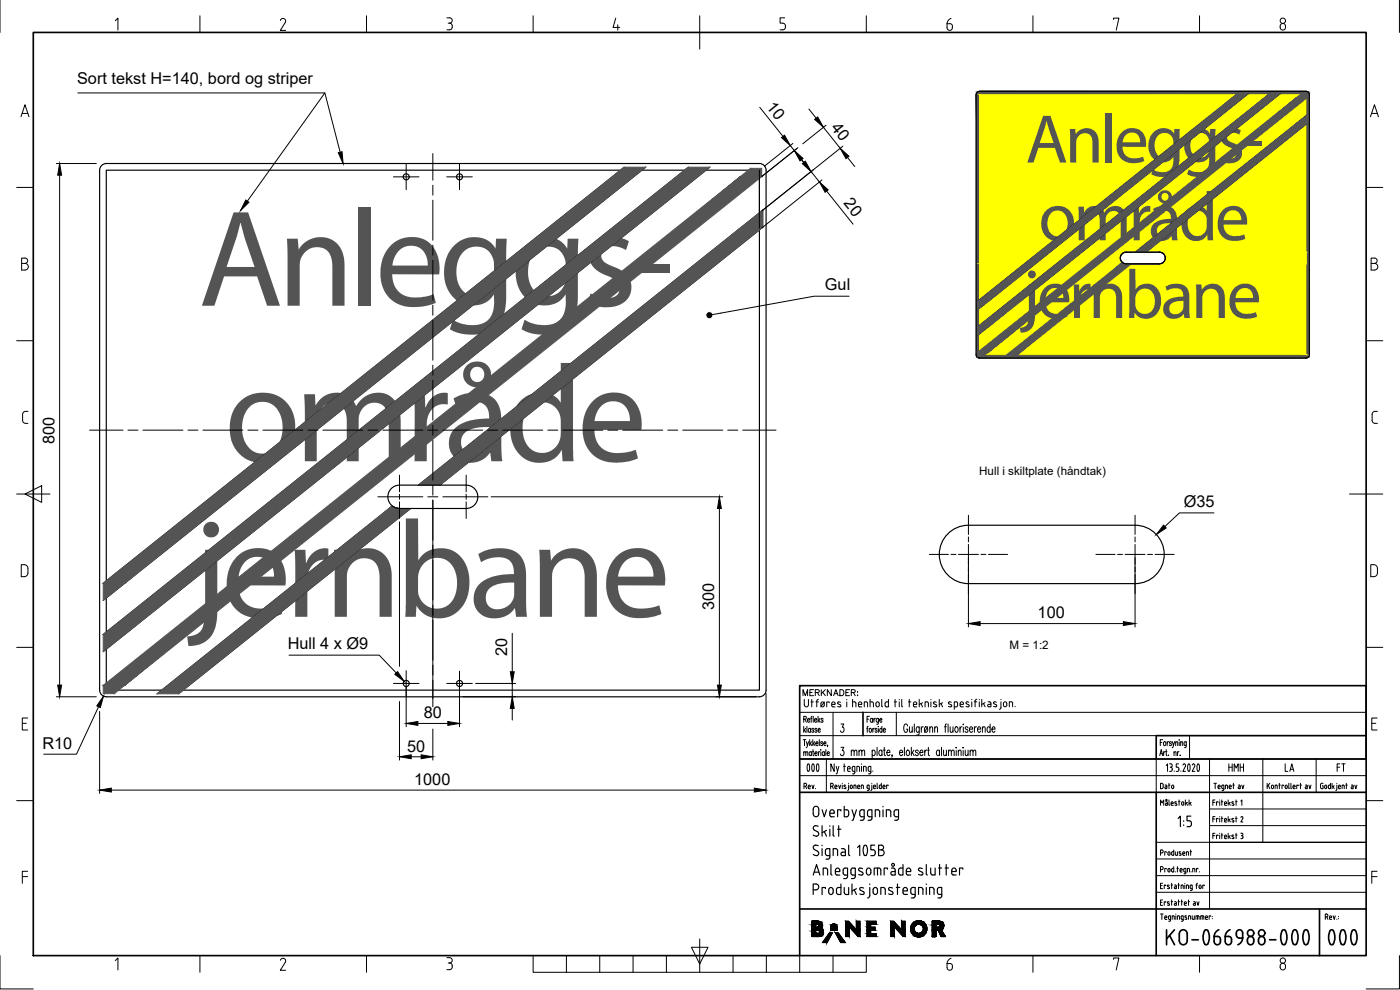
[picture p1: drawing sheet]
<svg xmlns="http://www.w3.org/2000/svg" width="420mm" height="297mm" viewBox="0 0 420 297" stroke-linecap="round" stroke-linejoin="round" font-family="sans-serif">
<defs><g id="words">
<g font-size="41.6">
<text x="59.6" y="91.7">Anleggs-</text>
<text x="67.4" y="138.4">område</text>
<text x="60" y="185.1">jernbane</text>
</g>
<g font-size="20.8" fill="#545454">
<text x="307.8" y="48.7">Anleggs-</text>
<text x="308" y="95.4">jernbane</text>
</g>
<text font-size="20.8" x="311.7" y="72.1">område</text>
<text font-size="12.8" x="391.2" y="286.5">000</text>
<text font-size="7.5" x="282.9" y="292.5">6</text>
<text font-size="7.1" x="282.9" y="10.2">6</text>
<text font-size="6.6" x="238.1" y="233.2">000</text>
<g font-size="5.7">
<text x="367.6" y="232.8">HMH</text>
<text x="384.5" y="232.8">LA</text>
<text x="400" y="232.8">FT</text>
</g>
<g font-size="4.9">
<text x="23.1" y="25.1">Sort tekst H=140, bord og striper</text>
<text x="229.8" y="32" transform="rotate(51 229.8 32)">10</text>
<text x="249.2" y="38.3" transform="rotate(51 249.2 38.3)">40</text>
<text x="253.1" y="61.1" transform="rotate(51 253.1 61.1)">20</text>
<text x="247.6" y="87.1">Gul</text>
<text x="16.3" y="133.1" transform="rotate(-90 16.3 133.1)">800</text>
<text x="355.3" y="152.2">Ø35</text>
<text x="214.3" y="183.1" transform="rotate(-90 214.3 183.1)">300</text>
<text x="311.4" y="185.5">100</text>
<text x="86.3" y="194.7">Hull 4 x Ø9</text>
<text x="152.2" y="196.7" transform="rotate(-90 152.2 196.7)">20</text>
<text x="239.9" y="209.9">MERKNADER:</text>
<text x="127.2" y="215.5">80</text>
<text x="12.7" y="224.7">R10</text>
<text x="122.2" y="225.5">50</text>
<text x="124.3" y="235.5">1000</text>
</g>
<text font-size="4.4" x="346.8" y="237.8">Dato</text>
<g font-size="3.5">
<text x="293.9" y="142.5">Hull i skiltplate (håndtak)</text>
<text x="303" y="194.9">M = 1:2</text>
</g>
</g></defs>
<!-- layer: Skilt -->
<path d="M294 28.4h98v78h-98zM393 28.4v78M393 28.4a1 1 0 0 0-1-1h-98a1.02 1.02 0 0 0-1 1v78a1 1 0 0 0 1 1h98a1.02 1.02 0 0 0 1-1M29.9 51.1v156M29.9 51.1a1.99 1.99 0 0 1 2-2h196a1.99 1.99 0 0 1 2 2M31.9 51.1h196v156h-196zM229.9 51.1v156a1.99 1.99 0 0 1-2 2M284.5 160.2a8.7 8.7 0 0 1 6.1-2.6h50.1a8.8 8.8 0 0 1 8.7 8.8 8.8 8.8 0 0 1-8.8 8.7h-50a8.8 8.8 0 0 1-8-5.4 8.8 8.8 0 0 1 1.9-9.5zM29.9 207.1a1.99 1.99 0 0 0 2 2M31.9 209.1h196" fill="none" stroke="#000" stroke-width=".35"/>
<!-- layer: 0 -->
<g fill="none" stroke="#000" stroke-width=".35">
<path d="M371.6 27.9l-78.1 62.4M374.9 27.9l-81.4 65M381.3 27.9l-87.8 70.1M384.5 27.9l-91 72.7M392.5 34.3l-51.8 41.4M392.5 36.9l-48.6 38.8M187.4 50.2l-156.4 124.8M193.8 50.2l-162.8 129.9M206.6 50.2l-175.6 140.2M213 50.2l-182 145.3M229 63l-103.4 82.6M229 68.1l-97 77.5"/>
<path d="M117.7 151.8l-70.5 56.4M123.2 152.6l-69.6 55.6"/>
</g>
<!-- layer: Skravur-Sort -->
<g fill="#545454" stroke="#545454" stroke-width=".3">
<path d="M37.4 175l150-124.8h6.4z"/>
<path d="M37.4 190.4l169.2-140.2h6.4z"/>
<path d="M222.6 68.1l6.4-5.1v5.1z"/>
<path d="M296.7 90.3l74.9-62.4h3.3z"/>
<path d="M296.7 98l84.6-70.1h3.2z"/>
<path d="M389.3 36.9l3.2-2.6v2.6z"/>
<path d="M225.3 50.5l3.3 2.5v-2.5zM222.2 53l3.1-2.5 3.3 2.5z"/>
<path d="M37.4 205.7l191.2-152.7h-6.4zM31 205.7l191.2-152.7-184.8 152.7z"/>
<path d="M31 205.7l3.3 2.4 3.1-2.4zM31 205.7l3.3 2.4h-3.3z"/>
<path d="M31 175h6.4l150-124.8zM31 175h6.4l-6.4 5.1z"/>
<path d="M31 190.4h6.4l169.2-140.2zM31 190.4h6.4l-6.4 5.1z"/>
<path d="M132 145.6l97-77.5h-6.4zM125.6 145.6l97-77.5-90.6 77.5z"/>
<path d="M53.6 208.2l69.6-55.6h-6.4zM47.2 208.2l69.6-55.6-63.2 55.6z"/>
<path d="M294 27.4h98.1zM293.8 27.4h98.3z"/>
<path d="M293.8 27.4l98.5 .1zM293.6 27.5h98.7z"/>
<path d="M293.6 27.5h98.9zM293.5 27.5h99z"/>
<path d="M293.5 27.5l99.1 .2zM293.3 27.7h99.3z"/>
<path d="M293.3 27.7l99.4 .1zM293.2 27.8h99.5z"/>
<path d="M293.2 27.8l99.6 .1zM293.2 27.8l99.6 .1h-99.7z"/>
<path d="M293.1 27.9l99.8 .2-.1-.2zM293.1 27.9l99.8 .2h-99.9z"/>
<path d="M293 28.1l99.9 .1v-.1zM293 28.1l99.9 .1h-99.9z"/>
<path d="M293 28.2l100 .2-.1-.2zM293 28.2l100 .2h-100z"/>
<path d="M392 28.4l1 78v-78zM392 28.4l1 78h-1z"/>
<path d="M293 28.4l1 78v-78zM293 28.4l1 78h-1z"/>
<path d="M293 106.4l99.9 .2 .1-.2zM293 106.4l99.9 .2h-99.9z"/>
<path d="M293 106.6l99.9 .2v-.2zM293 106.6l99.9 .2h-99.9z"/>
<path d="M293 106.8l99.8 .1 .1-.1zM293 106.8l99.8 .1h-99.7z"/>
<path d="M293.1 106.9h99.7zM293.1 106.9l99.6 .2z"/>
<path d="M293.2 107.1h99.5zM293.2 107.1l99.4 .1z"/>
<path d="M293.3 107.2h99.3zM293.3 107.2l99.2 .1z"/>
<path d="M293.5 107.3h99zM293.5 107.3l98.8 .1z"/>
<path d="M293.6 107.4h98.7zM293.6 107.4h98.5z"/>
<path d="M293.8 107.4h98.3zM293.8 107.4h98.2z"/>
<path d="M390.6 28.1l1.7 1.2v-1.2zM389.1 29.3l1.5-1.2 1.7 1.2z"/>
<path d="M296.7 105.7l95.6-76.4h-3.2zM293.5 105.7l95.6-76.4-92.4 76.4z"/>
<path d="M293.5 105.7l1.6 1.2 1.6-1.2zM293.5 105.7l1.6 1.2h-1.6z"/>
<path d="M293.5 90.3h3.2l74.9-62.4zM293.5 90.3h3.2l-3.2 2.6z"/>
<path d="M293.5 98h3.2l84.6-70.1zM293.5 98h3.2l-3.2 2.6z"/>
<path d="M343.9 75.7l48.6-38.8h-3.2zM340.7 75.7l48.6-38.8-45.4 38.8z"/>
<path d="M304.8 106.9l34.7-27.7h-3.2zM301.6 106.9l34.7-27.7-31.5 27.7z"/>
</g>
<!-- layer: Skravur-Gul -->
<g fill="#ff0" stroke="#ff0" stroke-width=".3">
<path d="M294 28.4l98 47.3v-47.3zM294 28.4l98 47.3h-98z"/>
<path d="M348 75.7h44zM348 75.7h44z"/>
<path d="M294 75.7h44zM294 75.7h43.7z"/>
<path d="M348.2 75.7h43.8zM348.2 75.7h43.8z"/>
<path d="M294 75.7h43.7zM294 75.7h43.4z"/>
<path d="M348.5 75.7l43.5 .1zM348.5 75.7l43.5 .1z"/>
<path d="M294 75.7h43.4zM294 75.7l43.2 .1z"/>
<path d="M348.7 75.8l43.3 .2zM348.7 75.8l43.3 .2z"/>
<path d="M294 75.8h43.2zM294 75.8l43 .2z"/>
<path d="M348.9 76l43.1 .1v-.1zM348.9 76l43.1 .1h-42.8z"/>
<path d="M294 76l42.8 .1 .2-.1zM294 76l42.8 .1h-42.8z"/>
<path d="M349.2 76.1l42.8 .2v-.2zM349.2 76.1l42.8 .2h-42.7z"/>
<path d="M294 76.1l42.6 .2 .2-.2zM294 76.1l42.6 .2h-42.6z"/>
<path d="M349.3 76.3l42.7 .2v-.2zM349.3 76.3l42.7 .2h-42.5z"/>
<path d="M294 76.3l42.4 .2 .2-.2zM294 76.3l42.4 .2h-42.4z"/>
<path d="M349.5 76.5l42.5 .3v-.3zM349.5 76.5l42.5 .3h-42.4z"/>
<path d="M294 76.5l42.3 .3 .1-.3zM294 76.5l42.3 .3h-42.3z"/>
<path d="M349.6 76.8l42.4 .2v-.2zM349.6 76.8l42.4 .2h-42.3z"/>
<path d="M294 76.8l42.3 .2v-.2zM294 76.8l42.3 .2h-42.3z"/>
<path d="M349.7 77l42.3 .3v-.3zM349.7 77l42.3 .3h-42.3z"/>
<path d="M294 77l42.2 .3 .1-.3zM294 77l42.2 .3h-42.2z"/>
<path d="M349.7 77.3l42.3 .3v-.3zM349.7 77.3l42.3 .3h-42.3z"/>
<path d="M294 77.3l42.2 .3v-.3zM294 77.3l42.2 .3h-42.2z"/>
<path d="M349.7 77.6l42.3 .2v-.2zM349.7 77.6l42.3 .2h-42.3z"/>
<path d="M294 77.6l42.3 .2-.1-.2zM294 77.6l42.3 .2h-42.3z"/>
<path d="M349.7 77.8l42.3 .3v-.3zM349.7 77.8l42.3 .3h-42.4z"/>
<path d="M294 77.8l42.3 .3v-.3zM294 77.8l42.3 .3h-42.3z"/>
<path d="M349.6 78.1l42.4 .2v-.2zM349.6 78.1l42.4 .2h-42.5z"/>
<path d="M294 78.1l42.4 .2-.1-.2zM294 78.1l42.4 .2h-42.4z"/>
<path d="M349.5 78.3l42.5 .2v-.2zM349.5 78.3l42.5 .2h-42.7z"/>
<path d="M294 78.3l42.6 .2-.2-.2zM294 78.3l42.6 .2h-42.6z"/>
<path d="M349.3 78.5l42.7 .2v-.2zM349.3 78.5l42.7 .2h-42.8z"/>
<path d="M294 78.5l42.8 .2-.2-.2zM294 78.5l42.8 .2h-42.8z"/>
<path d="M349.2 78.7l42.8 .2v-.2zM348.9 78.9l.3-.2 42.8 .2z"/>
<path d="M294 78.7l43 .2-.2-.2zM294 78.7l43 .2h-43z"/>
<path d="M348.9 78.9l43.1 .1zM348.7 79h43.3z"/>
<path d="M294 78.9l43.2 .1zM294 78.9l43.2 .1z"/>
<path d="M348.7 79l43.3 .1zM348.5 79.1h43.5z"/>
<path d="M294 79l43.4 .1zM294 79l43.4 .1z"/>
<path d="M348.5 79.1h43.5zM348.2 79.1h43.8z"/>
<path d="M294 79.1h43.7zM294 79.1h43.7z"/>
<path d="M348.2 79.1l43.8 .1zM348 79.2h44z"/>
<path d="M294 79.1l44 .1zM294 79.1l44 .1z"/>
<path d="M294 79.2l98 27.2v-27.2zM294 79.2l98 27.2h-98z"/>
</g>
<!-- layer: AM_BOR -->
<g fill="none" stroke="#000" stroke-width=".3">
<path d="M0 .1v9.6M34.6 6.2l.8-.8v3.6M60 4.7v5M84.1 6.1a.81 .81 0 0 1 1.1-.5 .81 .81 0 0 1 .4 1.2l-1.5 2.3h1.6M110 4.7v5M134.1 5.4h.8a.8 .8 0 0 1 .8 .8 .8 .8 0 0 1-.8 .7M134.5 6.9h.4M134.9 6.9a1.02 1.02 0 0 1 .8 1 1.02 1.02 0 0 1-.8 1h-.8M160 4.7v5M184.8 5.4l-.8 2.8h2M185.4 7.4v1.6M210 4.7v10"/>
<path d="M235.5 5.4h-1.4v1.5h.8a1.02 1.02 0 0 1 .8 1 1.02 1.02 0 0 1-.8 1h-.8M260 4.7v5M310 4.7v5M334.2 5.8v-.4h1.6l-.8 3.6M360 4.7v5M384.4 7.3a.9 .9 0 0 1 1.4 .7 .9 .9 0 0 1-1.4 .8l-.2-.6zM420 .1v9.6M6.3 35l1.2-3.6 1.2 3.6M6.6 34h1.7M411.3 35l1.2-3.6 1.2 3.6M411.6 34h1.7M5 56.2h5"/>
<path d="M410 56.2h5M6.5 77.4h1a.79 .79 0 0 1 .8 .8 .79 .79 0 0 1-.8 .8 1 1 0 0 1 1 1 1 1 0 0 1-1 1h-1zM6.5 79h1M411.5 77.4h1a.79 .79 0 0 1 .8 .8 .79 .79 0 0 1-.8 .8 1 1 0 0 1 1 1 1 1 0 0 1-1 1h-1zM411.5 79h1M5 102.2h5M410 102.2h5M8.4 123.4a1.22 1.22 0 0 0-1.5 .6l-.1 2.1a.9 .9 0 0 0 .9 .9h.7M413.4 123.4a1.22 1.22 0 0 0-1.5 .6l-.1 2.1a.9 .9 0 0 0 .9 .9h.7M5 148.2h10M7.5 148.2l5-2.5v5zM405 148.2h10"/>
<path d="M6.4 169.4a1.67 1.67 0 0 1 1.8 .5l.2 .6-.2 2.1a1.67 1.67 0 0 1-1.8 .4zM411.4 169.4a1.67 1.67 0 0 1 1.8 .5l.2 .6-.2 2.1a1.67 1.67 0 0 1-1.8 .4zM5 194.2h5M410 194.2h5M6.7 217h1.2M8.3 215.4h-1.6v3.6h1.6M411.7 217h1.2M413.3 215.4h-1.6v3.6h1.6M5 240.2h5M410 240.2h5M6.7 263h1.6M8.3 261.4h-1.6v3.6"/>
<path d="M411.7 263h1.6M413.3 261.4h-1.6v3.6M0 286.7v10h10M34.6 288.2l.8-.8v3.6M60 286.7v5M84.1 288.1a.81 .81 0 0 1 1.1-.5 .81 .81 0 0 1 .4 1.1l-1.5 2.4h1.6M110 286.7v5M134.1 287.3h.8a.8 .8 0 0 1 .8 .8 .8 .8 0 0 1-.8 .8M134.5 288.9h.4M134.9 288.9a1.02 1.02 0 0 1 .8 1 1.02 1.02 0 0 1-.8 1h-.8M160 286.7v5h100v-5M170 286.7v5"/>
<path d="M180 286.7v5M190 286.7v5M200 286.7v5M207.5 284.2h5l-2.5 5zM210 281.7v10M220 286.7v5M230 286.7v5M240 286.7v5M250 286.7v5M310 286.7v5M334.2 287.8v-.4h1.6l-.8 3.6M360 286.7v5"/>
<path d="M384.4 289.3a.9 .9 0 0 1 1.4 .7 .9 .9 0 0 1-1.4 .8l-.2-.6zM420 286.7v10h-10"/>
<circle cx="385" cy="6.2" r=".8"/>
<circle cx="385" cy="288.2" r=".8"/>
</g>
<!-- layer: Skravur-Gul -->
<path d="M10 9.7h400v277h-400z" fill="none" stroke="#000" stroke-width=".5"/>
<!-- layer: TITTELFELT -->
<g fill="none" stroke="#000" stroke-width=".3">
<path d="M240 227.7h170M240 232.7h170M241.3 235.9l.7-.2-.1-.6-.6-.1v1.6M241.8 235.9l.3 .7M242.6 236.1h.6l-.2-.5-.4 .1v.7l.2 .2h.4M243.7 235.6l.3 1 .3-1M244.8 236.5v.1M248 227.7v10M249.3 235.9l.7-.2-.1-.6-.6-.1v1.6M249.8 235.9l.3 .7M250.6 236.1h.6l-.2-.5-.4 .1v.7l.2 .2h.4M251.7 235.6l.3 1 .3-1"/>
<path d="M252.8 235v.1M252.8 235.6v1M253.8 236.2v.4l-.5-.1M253.8 235.6l-.5 .1 .5 .5M254.7 235.5v1.3l-.3 .4M254.7 235v.1M255.3 235.6h.3l.2 .3-.1 .5-.2 .2-.3-.3zM256.3 236.6v-1.1l.6 .2v.9M257.4 235.9l.2 .7M257.4 235.9l.3-.4 .3 .6h-.6M257.6 236.6h.4M258.5 236.6v-1.1l.6 .2v.9"/>
<path d="M260.9 236.6l-.6-.1 .1-.9 .5-.1v1.3l-.2 .3-.4 .1M261.7 235.5v1.3l-.4 .4M261.7 235v.1M262.1 236.1h.7l-.2-.5-.4 .1-.1 .7 .3 .2h.4M263.2 235v1.4M263.2 236.4l.2 .2M264.5 235v1.6h-.5l-.1-.9 .6-.2M265 236.1h.6l-.1-.5-.5 .1v.7l.2 .2h.4M266.6 235.7v-.2h-.5v1.1M347 227.7v10M349.9 239.9h.3v.3h-.3zM363 227.7v45"/>
<path d="M364.3 235h.8M364.7 235v1.6M365.6 236.1h.6l-.2-.5-.4 .1v.7l.2 .2h.4M366.9 235.6h.4v1.3l-.1 .2-.5 .1M367 235.5l-.3 .2v.8l.6 .1M368.1 235.6h-.3v1M368.1 235.5l.3 .2v.9M368.9 236.1h.6l-.1-.5-.5 .1v.7l.6 .2M370 235.6h.5M370.2 235v1.6M371.7 235.6h.2M371.9 235.5l.3 .2v.9h-.5v-.4l.5-.1"/>
<path d="M372.7 235.6l.3 1 .3-1M379 227.7v25M380.3 235v1.6M380.6 235.6l.5 1M381.1 235l-.8 1M381.7 235.6h.3l.2 .3v.6l-.3 .1-.3-.3zM383 235.6h-.3v1M383 235.5l.3 .2v.9M383.8 235.6h.5M383.9 235v1.6M385.2 235.7v-.1h-.5v1M385.9 235.6h.3l.1 .3v.6l-.3 .1-.3-.3z"/>
<path d="M386.8 235l.2 1.6M387.4 235l.2 1.6M388.1 236.1h.6l-.2-.5-.4 .1v.7l.6 .2M389.6 235.7v-.1h-.4v1M390.1 235.6h.5M390.3 235v1.6M391.8 235.6h.3M392.1 235.5l.2 .2v.9h-.5v-.4l.5-.1M392.8 235.6l.3 1 .3-1M395 227.7v10M397.1 235l-.6 .1-.2 .4v.9l.8 .2v-.9h-.3M397.7 235.6h.3l.2 .3-.1 .6-.2 .1-.3-.3z"/>
<path d="M398.9 235.6h.4M399.3 235v1.6l-.6-.1v-.8l.2-.2M399.8 235v1.6M400.1 235.9l.3 .7M400.4 235.7l-.6 .4M401.2 235.6v1.2l-.3 .4M401.2 235v.1M401.7 236.1h.6l-.1-.5-.5 .1v.7l.2 .2h.4M403.1 235.6h-.3v1M403.1 235.5l.3 .2v.9M403.9 235.6h.5M404.1 235v1.6"/>
<path d="M405.6 235.6h.2M405.7 236.1h.4M405.7 236.1l-.2 .3 .2 .2M405.8 235.5l.3 .2v.9h-.4M406.6 235.6l.3 1 .3-1M347 252.7h63h-47M347 257.7h63M348.3 241.6v-1.6l.5 .9 .4-.9v1.6M348.3 255.9h.4M348.7 255h-.4v1.6M348.7 255l.4 .5-.4 .4M349.8 240.6h.4l.2 .3v.7h-.6v-.4l.6-.1"/>
<path d="M350 255.7v-.1h-.4v1M350.7 255.6h.3l.1 .3v.6l-.3 .1-.3-.3zM350.8 240l.2 1.6M351.5 240.9l.2 .7M351.5 240.9l.3-.4 .3 .6h-.6M351.7 241.6h.4M352.3 255v1.6h-.5l-.1-.9 .6-.1M352.6 241.5l.4 .1M352.7 255.6l.1 .9 .2 .1h.4v-1M353.1 240.6l-.5 .1 .6 .6-.2 .3M353.7 240.6h.5M353.8 240v1.6"/>
<path d="M353.9 256l.6 .5-.2 .1-.5-.1M354.4 255.6h-.5v.4M354.8 240.6h.3l.2 .3-.1 .6-.3 .1-.3-.3zM354.9 256.1h.7l-.2-.5-.4 .1v.7l.6 .2M355.7 240v1.6M356.1 256.6v-1l.6 .1v.9M356.1 240.9l.3 .7M356.4 240.7l-.7 .4M356.8 240v1.6M357.2 255.6h.4M357.2 240.9l.3 .7M357.3 255v1.6"/>
<path d="M357.5 240.7l-.7 .4M363 242.7h47M363 247.7h47M364 240.7h.6M364 245.7h.6M364 250.7h.6M364.6 240h-.6v1.6M364.6 245h-.6v1.6M364.6 250h-.6v1.6M365.6 240.7v-.1h-.5v1M365.6 245.7v-.1h-.5v1M365.6 250.7v-.1h-.5v1"/>
<path d="M366 240v.1M366 240.6v1M366 245v.1M366 245.6v1M366 250v.1M366 250.6v1M366.5 240.6h.5M366.5 245.6h.5M366.5 250.6h.5M366.7 240v1.6M366.7 245v1.6M366.7 250v1.6"/>
<path d="M367.5 241.1h.6l-.1-.5-.5 .1v.7l.2 .2h.4M367.5 246.1h.6l-.1-.5-.5 .1v.7l.2 .2h.4M367.5 251.1h.6l-.1-.5-.5 .1v.7l.6 .2M368.6 240v1.6M368.6 245v1.6M368.6 250v1.6M368.9 240.9l.3 .7M368.9 245.9l.3 .7M368.9 250.9l.3 .7M369.2 240.7l-.6 .4M369.2 245.7l-.6 .4M369.2 250.7l-.6 .4"/>
<path d="M369.7 241.5l.4 .1M369.9 250.6l-.2 .3 .6 .5-.2 .2-.4-.1M369.9 250.5l.4 .1M370.2 246.2l.1 .4-.6-.1M370.3 240.6l-.6 .1 .6 .6-.2 .3M370.3 245.6l-.6 .1 .5 .5M370.8 240.6h.5M370.8 245.6h.5M370.8 250.5h.5M371 240v1.6M371 245v1.6M371 250v1.6"/>
<path d="M372.4 240.4l.3-.4v1.6M372.4 251.6h.3M372.4 250h.3M372.4 245.3l.3-.3 .3 .4-.6 1.2h.6M372.5 250.7h.2M372.7 250l.3 .2v.3l-.3 .2 .3 .4M373 251.1l-.3 .5M243.7 276.4h.1M243.8 276.4l-.1 .2M244 276.4l-.3 .3M244.1 276.4l-.4 .4M244.3 276.4l-.6 .6"/>
<path d="M244.4 276.4l-.7 .7M244.5 276.4l-.8 .9M244.7 276.4l-1 1M244.8 278.1l-1.1 1.1M244.8 279.3l-1.1 1.1M244.8 279.4l-1.1 1.1M244.8 279.5l-1.1 1.2M244.8 279.7l-1.1 1.1M244.8 279.8l-1.1 1.2M244.8 280l-1 1M244.8 278l-1.1 1.1M244.8 277.9l-1.1 1.1"/>
<path d="M244.8 277.7l-1.1 1.1M244.8 277.6l-1.1 1.1M244.8 277.4l-1.1 1.1M244.8 278.2l-1.1 1.2M244.8 276.4l-1.1 1.2M245 278.2l-1.3 1.3M245 276.4l-1.3 1.3M245.1 278.2l-1.4 1.5M245.1 276.4l-1.4 1.4M245.2 278.2l-1.5 1.6M245.2 276.4l-1.5 1.6M245.4 276.4l-1.7 1.7"/>
<path d="M245.4 278.2l-1.7 1.8M245.5 276.4l-1.8 1.9M245.6 276.4l-1.9 2M245.8 276.4l-.8 .9M245.9 276.5l-.8 .8M246 276.5l-.8 .8M246.1 276.5l-.7 .8M246.2 276.6l-.7 .7M246.3 276.6l-.7 .8M246.4 276.7l-.8 .7M246.5 276.7l-.8 .8M246.5 278.6l-.7 .6"/>
<path d="M246.5 276.8l-.8 .8M246.6 278.6l-.7 .7M246.6 276.9l-.8 .8M246.6 278.3l-.2 .2M246.7 277l-1 .9M246.7 278.7l-.8 .7M246.7 277.1l-3 3M246.7 278.7l-.7 .8M246.7 278.2l-1 1M246.8 277.2l-3.1 3M246.8 277.3l-1.8 1.8M246.8 277.4l-1.7 1.7"/>
<path d="M246.8 278l-1.2 1.1M246.8 278.8l-.8 .8M246.8 277.5l-1.6 1.6M246.8 277.6l-1.4 1.5M246.8 277.8l-1.3 1.3M246.9 278.9l-1 .9M246.9 279l-2 2M247 279.1l-2 1.9M247 279.2l-1.8 1.8M247.1 279.3l-1.8 1.7M247.1 279.4l-1.6 1.6M247.1 279.5l-1.5 1.5"/>
<path d="M247.1 279.9l-1.1 1.1M247.1 279.6l-1.4 1.4M247.1 279.8l-1.2 1.2M248.9 279.9l.6 .6M249 279.9l.5 .5M249.1 279.9l.5 .4M249.2 279.9l.4 .4M249.4 279.9l.3 .3M249.5 279.9l.2 .2M249.7 279.9l.1 .1M249.8 277.4l-.3 .3M249.8 279.9h.1"/>
<path d="M249.9 277.3l-.5 .5M250.1 277.3l-.8 .7M250.3 277.2l-1 1M250.4 277.3l-1.1 1M250.5 277.3l-1.2 1.2M250.6 277.3l-1.3 1.3M250.7 277.4l-1.4 1.4M250.7 279.9h.1M250.8 277.4l-1.5 1.5M250.9 279.9l-.1 .1M250.9 277.5l-1.6 1.5M251 277.6l-1.6 1.5"/>
<path d="M251 279.9l-.2 .2M251 277.6l-1.4 1.5M251.1 277.7l-1.4 1.4M251.1 277.8l-1.3 1.3M251.1 279.9l-.3 .3M251.2 277.9l-1.2 1.2M251.2 278l-1.1 1.1M251.2 278.2l-.9 .9M251.2 278.3l-.8 .8M251.2 278.4l-.7 .7M251.2 278.6l-.5 .5M251.2 278.7l-.4 .4"/>
<path d="M251.2 278.9l-.2 .2M251.2 279l-.1 .1M251.3 279.9l-.4 .4M251.4 279.9l-.4 .4M251.6 279.9l-.6 .5M251.6 279.9l-.6 .6M253.9 276.4l-.1 .1M254 276.4l-.2 .2M254.1 276.4l-.3 .4M254.3 276.4l-.5 .5M254.4 276.4l-.6 .6M254.6 276.4l-.8 .8"/>
<path d="M254.7 276.4l-.9 .9M254.8 276.5l-1 1M254.8 276.6l-1 1M254.9 276.6l-1.1 1.1M254.9 279.5l-1.1 1.1M254.9 279.6l-1.1 1.1M254.9 279.7l-1.1 1.2M254.9 279.9l-1.1 1.1M254.9 279.3l-1.1 1.1M254.9 279.2l-1.1 1.1M254.9 279l-1.1 1.2M254.9 278.9l-1.1 1.1"/>
<path d="M254.9 278.8l-1.1 1.1M254.9 278.6l-1.1 1.1M254.9 278.5l-1.1 1.1M254.9 278.3l-1.1 1.1M254.9 278.2l-1.1 1.1M255 276.7l-1.2 1.2M255 276.8l-1.2 1.2M255.1 276.9l-1.3 1.3M255.2 276.9l-1.4 1.4M255.2 277l-1.4 1.5M255.3 277.1l-1.5 1.5M255.4 277.2l-1.6 1.5"/>
<path d="M255.4 277.2l-1.6 1.7M255.5 277.3l-1.7 1.7M255.6 277.4l-1.8 1.8M255.6 277.5l-.6 .6M255.7 277.5l-.7 .7M255.8 277.6l-.7 .7M255.8 277.7l-.6 .7M255.9 277.8l-.7 .6M256 277.8l-.7 .7M256 277.9l-.6 .7M256.1 278l-.7 .7M256.2 278.1l-.7 .6"/>
<path d="M256.2 278.1l-.6 .7M256.3 278.2l-.7 .7M256.4 278.3l-.7 .7M256.4 278.4l-.7 .6M256.5 278.4l-.7 .7M256.6 278.5l-.7 .7M256.6 278.6l-.7 .7M256.7 278.7l-.7 .6M256.8 278.7l-.7 .7M256.8 278.8l-.7 .7M256.9 278.9l-.7 .7M257.1 276.4l-.1 .1"/>
<path d="M257.3 276.4l-.3 .3M257.4 276.4l-.4 .4M257.5 276.4l-.5 .6M257.7 276.4l-.7 .7M257.8 276.4l-.8 .8M258 276.4l-1 1M258.1 276.4l-1.1 1.1M258.1 276.5l-1.1 1.2M258.1 276.7l-1.1 1.1M258.1 276.8l-1.1 1.1M258.1 277l-1.1 1.1M258.1 277.1l-1.1 1.1"/>
<path d="M258.1 277.2l-1.1 1.2M258.1 277.4l-1.1 1.1M258.1 277.5l-1.1 1.1M258.1 277.7l-1.1 1.1M258.1 277.8l-1.8 1.8M258.1 278l-1.8 1.7M258.1 278.1l-1.7 1.7M258.1 278.2l-1.6 1.7M258.1 278.4l-1.5 1.5M258.1 278.5l-1.5 1.5M258.1 278.7l-1.4 1.4M258.1 278.8l-1.3 1.4"/>
<path d="M258.1 278.9l-1.3 1.3M258.1 279.1l-1.2 1.2M258.1 279.2l-1.1 1.2M258.1 279.4l-1.1 1.1M258.1 279.5l-1 1M258.1 279.7l-1 .9M258.1 279.8l-.9 .9M258.1 279.9l-.8 .9M260.3 276.4l-.1 .1M260.4 276.4l-.2 .2M260.6 276.4l-.4 .4M260.7 276.4l-.5 .5"/>
<path d="M260.8 276.4l-.6 .6M261 276.4l-.8 .8M261.1 276.4l-.9 .9M261.3 276.4l-1.1 1.1M261.3 277.6l-1.1 1.1M261.3 279.2l-1.1 1.1M261.3 279.3l-1.1 1.1M261.3 279.5l-1.1 1.1M261.3 279.6l-1.1 1.1M261.3 279.7l-1.1 1.2M261.3 279.9l-1.1 1.1M261.3 278l-1.1 1.2"/>
<path d="M261.3 277.9l-1.1 1.1M261.3 277.8l-1.1 1.1M261.3 277.5l-1.1 1.1M261.3 278.2l-1.1 1.1M261.4 276.4l-1.2 1.2M261.5 278.2l-1.3 1.2M261.5 276.4l-1.3 1.3M261.6 278.2l-1.4 1.4M261.7 276.4l-1.5 1.5M261.8 278.2l-1.6 1.5M261.8 276.4l-1.6 1.6M261.9 278.2l-1.7 1.7"/>
<path d="M262 276.4l-1.8 1.8M262 278.2l-1.8 1.8M262.1 276.4l-1.9 1.9M262.2 278.2l-2 1.9M262.3 276.4l-2.1 2.1M262.3 278.2l-.9 .9M262.4 276.4l-.9 .9M262.5 278.2l-.9 .9M262.5 276.4l-.9 .9M262.6 278.2l-.9 .9M262.6 278.3l-.8 .8M262.6 278.4l-.6 .7"/>
<path d="M262.6 278.5l-.5 .6M262.6 278.7l-.3 .4M262.6 278.8l-.2 .3M262.6 279l-.1 .1M262.7 276.4l-.9 .9M262.8 276.4l-.9 .9M263 277.2l-.1 .1M263 277.1l-.2 .2M263 277l-.4 .3M263 276.8l-.5 .5M263 276.7l-.7 .6M263 276.5l-.8 .8"/>
<path d="M263 276.4l-.9 .9M267.4 276.4l-.1 .1M267.5 276.4l-.2 .2M267.7 276.4l-.4 .4M267.8 276.4l-.5 .5M268 276.4l-.7 .6M268.1 276.4l-.8 .8M268.2 276.4l-.9 .9M268.3 276.5l-1 1M268.4 276.6l-1.1 1M268.4 276.6l-1.1 1.1M268.5 279.5l-1.2 1.1"/>
<path d="M268.5 279.6l-1.2 1.1M268.5 279.7l-1.2 1.2M268.5 279.9l-1.2 1.1M268.5 279.3l-1.2 1.1M268.5 279.2l-1.2 1.1M268.5 279l-1.2 1.1M268.5 278.9l-1.2 1.1M268.5 278.8l-1.2 1.1M268.5 278.6l-1.2 1.1M268.5 278.5l-1.2 1.1M268.5 278.3l-1.2 1.1M268.5 278.2l-1.2 1.1"/>
<path d="M268.5 276.7l-1.2 1.2M268.6 276.8l-1.3 1.2M268.6 276.9l-1.3 1.3M268.7 276.9l-1.4 1.4M268.8 277l-1.5 1.5M268.8 277.1l-1.5 1.5M268.9 277.2l-1.6 1.5M269 277.2l-1.7 1.7M269 277.3l-1.7 1.7M269.1 277.4l-1.8 1.8M269.2 277.5l-.7 .6M269.2 277.5l-.6 .7"/>
<path d="M269.3 277.6l-.7 .7M269.4 277.7l-.7 .7M269.4 277.8l-.6 .6M269.5 277.8l-.7 .7M269.6 277.9l-.7 .7M269.6 278l-.6 .7M269.7 278.1l-.7 .6M269.8 278.1l-.7 .7M269.8 278.2l-.6 .7M269.9 278.3l-.7 .7M270 278.4l-.7 .6M270 278.4l-.6 .7"/>
<path d="M270.1 278.5l-.7 .7M270.2 278.6l-.7 .7M270.2 278.7l-.6 .6M270.3 278.7l-.7 .7M270.4 278.8l-.7 .7M270.4 278.9l-.6 .7M270.5 279l-.7 .6M270.7 276.4l-.2 .1M270.8 276.4l-.3 .3M270.9 276.4l-.4 .4M271.1 276.4l-.6 .6M271.2 276.4l-.7 .7"/>
<path d="M271.4 276.4l-.9 .8M271.5 276.4l-1 1M271.7 276.4l-1.2 1.1M271.7 276.5l-1.2 1.2M271.7 276.7l-1.2 1.1M271.7 276.8l-1.2 1.1M271.7 277l-1.2 1.1M271.7 277.1l-1.2 1.1M271.7 277.2l-1.2 1.2M271.7 277.4l-1.2 1.1M271.7 277.5l-1.2 1.1M271.7 277.7l-1.2 1.1"/>
<path d="M271.7 277.8l-1.2 1.1M271.7 278l-1.8 1.7M271.7 278.1l-1.7 1.7M271.7 278.2l-1.7 1.7M271.7 278.4l-1.6 1.5M271.7 278.5l-1.5 1.5M271.7 278.7l-1.5 1.4M271.7 278.8l-1.4 1.4M271.7 278.9l-1.3 1.3M271.7 279.1l-1.3 1.2M271.7 279.2l-1.2 1.2M271.7 279.4l-1.1 1.1"/>
<path d="M271.7 279.5l-1.1 1M271.7 279.7l-1 .9M271.7 279.8l-.9 .9M271.7 279.9l-.9 .9M274.3 276.7l-.5 .5M274.3 278.7l-.8 .9M274.4 278.8l-.9 .9M274.4 278.6l-1 .9M274.4 279l-.9 .8M274.4 278.4l-1 1M274.4 279.1l-.8 .8M274.4 279.2l-.7 .8"/>
<path d="M274.4 278.2l-1 1.1M274.5 276.6l-.9 .8M274.5 279.3l-.8 .8M274.5 279.4l-.7 .7M274.6 279.5l-.8 .7M274.6 277.9l-1.3 1.3M274.6 279.5l-.7 .8M274.7 279.6l-.7 .8M274.8 276.4l-1.3 1.3M274.8 279.7l-.8 .7M274.8 279.8l-.7 .7M274.9 279.8l-.7 .8"/>
<path d="M275 276.4l-1.6 1.6M275 279.9l-.7 .7M275.1 279.9l-.8 .8M275.2 276.3l-1.9 1.8M275.2 280l-.8 .8M275.4 276.3l-2.1 2M275.5 276.3l-2.2 2.2M275.7 276.3l-2.4 2.3M275.8 276.3l-2.5 2.5M275.9 276.3l-2.6 2.6M276.1 276.3l-2.8 2.7M276.2 280l-1.1 1"/>
<path d="M276.2 276.3l-1.3 1.3M276.3 276.3l-1.1 1.1M276.4 276.3l-1 1M276.4 279.9l-1.2 1.2M276.5 276.4l-.9 .9M276.6 276.4l-.9 .9M276.7 276.5l-.8 .8M276.8 276.5l-.8 .8M276.9 276.6l-.8 .8M277 276.6l-.8 .8M277.1 276.7l-.8 .7M277.2 276.7l-.8 .8"/>
<path d="M277.3 276.8l-.8 .7M277.3 276.9l-.7 .7M277.4 276.9l-.7 .8M277.5 277l-.8 .7M277.5 277.1l-.7 .7M277.6 277.1l-.7 .8M277.7 277.2l-.8 .8M277.7 277.3l-.7 .8M277.8 277.4l-.8 .8M277.8 277.5l-.8 .8M277.9 279.9l-1 .9M277.9 277.6l-.8 .8"/>
<path d="M277.9 277.7l-.8 .8M278 277.8l-.9 .8M278 279.6l-1.4 1.4M278 277.9l-.9 .9M278.1 278l-1 .9M278.1 279.4l-1.7 1.6M278.1 278.1l-1.1 1M278.1 278.2l-1.6 1.7M278.1 279.2l-1.9 1.9M278.1 279l-2 2.1M278.1 278.3l-2.8 2.8M278.2 278.4l-2.7 2.7"/>
<path d="M278.2 278.7l-2.5 2.4M278.2 278.6l-2.6 2.5M278.2 278.9l-2.3 2.2M279.9 276.4l-.1 .1M280 276.4l-.2 .2M280.2 276.4l-.4 .4M280.3 276.4l-.5 .5M280.4 276.4l-.6 .6M280.6 276.4l-.8 .8M280.7 276.4l-.9 .9M280.9 276.4l-1.1 1.1M280.9 279.2l-1.1 1.1"/>
<path d="M280.9 279.3l-1.1 1.1M280.9 279.5l-1.1 1.1M280.9 279.6l-1.1 1.1M280.9 279.7l-1.1 1.2M280.9 279.9l-1.1 1.1M280.9 278.2l-1.1 1.1M280.9 278l-1.1 1.2M280.9 277.9l-1.1 1.1M280.9 277.8l-1.1 1.1M280.9 277.6l-1.1 1.1M280.9 277.5l-1.1 1.1M281 276.4l-1.2 1.2"/>
<path d="M281 278.2l-1.2 1.2M281.1 276.4l-1.3 1.3M281.2 278.2l-1.4 1.4M281.3 276.4l-1.5 1.5M281.3 278.2l-1.5 1.5M281.4 276.4l-1.6 1.6M281.5 278.2l-1.7 1.7M281.6 276.4l-1.8 1.8M281.6 278.2l-1.8 1.8M281.7 276.4l-1.9 1.9M281.7 278.2l-1.9 1.9M281.9 276.4l-2.1 2.1"/>
<path d="M282 276.4l-.9 .9M282.1 276.4l-.8 .9M282.2 276.4l-.8 .9M282.4 276.5l-.9 .8M282.5 276.5l-.8 .8M282.5 279l-.7 .7M282.6 276.5l-.8 .8M282.6 279.1l-.7 .7M282.6 279.2l-.7 .7M282.6 276.6l-.7 .7M282.7 279.3l-.7 .7M282.7 279.3l-.7 .8"/>
<path d="M282.7 276.7l-.7 .7M282.8 279.4l-.7 .8M282.8 276.7l-.8 .8M282.8 279.5l-.7 .8M282.9 279.6l-.8 .8M282.9 276.8l-.8 .8M282.9 279.7l-.7 .8M283 278.6l-.2 .2M283 276.9l-.9 .8M283 279.8l-.8 .8M283 276.9l-.9 .9M283 279.9l-.7 .7"/>
<path d="M283.1 277l-2.1 2.1M283.1 278.4l-.5 .5M283.1 280l-.8 .7M283.1 277.1l-2 2M283.2 277.2l-1.9 1.9M283.2 278.2l-1.4 1.4M283.2 277.3l-1.8 1.8M283.2 278l-1.5 1.5M283.2 277.4l-1.7 1.7M283.2 277.9l-1.5 1.5M283.2 277.6l-1.6 1.6M283.2 277.7l-1.6 1.6"/>
<path d="M347 267.7h63M347 262.7h63M348.3 274.2h.8M348.3 270.7h.5M348.3 265.7h.5M348.3 260.9h.4M348.7 260h-.4v1.6M348.7 274.2v1.7M348.7 260l.4 .5-.4 .4M348.9 270h-.6v1.6h.6M348.9 265h-.6v1.6h.6M349.6 275.3h.6l-.2-.5-.4 .2v.6l.6 .3"/>
<path d="M349.9 270.7v-.1h-.5v1M349.9 265.7v-.1h-.5v1M350 260.7v-.1h-.4v1M350.4 271.5l.4 .1M350.4 266.5l.4 .1M350.7 275.5l.2 .4M350.7 260.6h.3l.1 .3v.6l-.3 .1-.3-.3zM350.9 270.6l-.5 .1 .6 .6-.2 .3M350.9 265.6l-.5 .1 .6 .6-.2 .3M350.9 274.8h.4v1.3l-.1 .2-.5 .1M350.9 275.9h.4M350.9 274.8l-.2 .1v.6"/>
<path d="M351.5 270.5h.4M351.5 265.6h.4M351.6 265v1.6M351.6 270v1.6M351.8 275.9v-1.1l.6 .1v1M352.3 260v1.6h-.5l-.1-.9 .6-.1M352.5 270.5l.4 .1 .2 .3-.1 .7-.5-.1v-.3l.5-.1M352.5 265.6l.5 .1v.9l-.5-.1 .2-.4M352.6 266.1h.4M352.7 261.5v.1M352.9 274.2v.1M352.9 274.8v1.1"/>
<path d="M353.2 260.6h.5M353.4 260v1.6M353.5 270.5h.5M353.5 265.6h.5M353.7 265v1.6M353.7 270v1.6M353.7 274.8h-.3v1.1M353.7 274.8l.3 .1v1M354.2 261.1h.6l-.1-.4-.4-.1-.1 .8M354.2 261.4l.2 .2M354.4 261.6h.4M354.5 275.5l.1 .3 .5 .1"/>
<path d="M354.5 275.5v-.6l.6-.1v1.4l-.5 .2M354.5 266.6v-1l.6 .1v.9M354.5 270.5h.4M354.6 270v1.6M355.4 271.1h.7l-.2-.5-.4 .1-.1 .7 .3 .2h.4M355.6 265v.1M355.6 265.6v1M355.7 275.2l.5 .5-.2 .2-.4-.1M355.9 261.6l-.6-.1 .1-.9h.5v1.3M355.9 261.9l-.1 .2-.5 .1M356.1 266.6v-1l.6 .1v.9M356.1 274.9l-.4-.1v.4"/>
<path d="M356.5 270.5h.5M356.7 275.9v-1.1l.6 .1v1M356.7 270v1.6M356.7 260.6h-.3v1M356.7 260.5l.3 .2v.9M357.2 266.3v-.6l.6-.1v1.4l-.6 .2M357.2 266.3l.1 .3h.5M357.5 261.5v.1M357.8 274.8v.7M357.9 261.6v-1l.7 .1v.9M358.2 270.5l.5 .2 .1 .9-.6-.1v-.3l.6-.1M358.4 274.8v1.1l-.5-.1-.1-.3"/>
<path d="M358.9 275.9v-1.1l.9 .1 .1 1M358.9 265.6h.5M359.2 270.5l.3 1.1 .4-1.1M359.4 274.8v1.1M359.4 265l-.3 .4v1.2M359.5 260.7v-.1h-.4v1M360 261.5v.1M360 265.6h.3l.2 .3-.1 .6-.2 .1-.3-.3zM360.3 275.9v-1.1l1 .1v1M360.8 274.8v1.1M361.4 265.7v-.1h-.4v1M361.8 275.3h.6l-.2-.5-.4 .1v.7l.2 .3h.4"/>
<path d="M363.3 275v-.2h-.4v1.1M363.8 275h.1M363.8 275.6v.1M244.8 280.1l-.9 .9M244.9 280.1l-.9 .9M245 280.1l-.8 .9M245.2 280.1l-.9 .9M245.3 280.1l-.8 .9M245.5 280.1l-.9 .9M245.6 280.1l-.8 .9M246.9 282.8h.1M246.9 282.7l.2 .1"/>
<path d="M247 280.3l-.5 .5M247 282.6l.2 .2M247.1 282.5l.3 .3M247.1 280.1l-.9 .8M247.1 282.4l.4 .4M247.2 282.3l.5 .5M247.2 282.3l.6 .5M247.3 282.2l.7 .6M247.4 282.1l.7 .7M247.4 282l.8 .8M247.5 281.9l.8 .8M247.5 281.8l.8 .8"/>
<path d="M247.6 281.8l.8 .7M247.6 281.7l.8 .7M247.7 281.6l.8 .7M247.8 281.5l.7 .8M247.8 281.4l.8 .8M247.9 281.3l.7 .8M247.9 281.3l.8 .7M248 281.2l.7 .7M248.1 281.1l.7 .7M248.1 281l.7 .7M248.2 280.9l.7 .7M248.2 280.9l.7 .6"/>
<path d="M248.3 280.8l.7 .6M248.4 280.7l.6 .6M248.4 280.6l.7 .7M248.5 280.5l.6 .7M248.5 280.4l.7 .7M248.6 280.4l.6 .6M248.7 280.3l.6 .6M248.7 280.2l.6 .6M248.8 280.1l.6 .6M248.8 280l.6 .6M251.7 280l-.6 .6M251.7 280.1l-.5 .6"/>
<path d="M251.8 280.2l-.6 .6M251.9 280.3l-.7 .6M251.9 280.4l-.6 .6M252 280.4l-.6 .7M252 280.5l-.6 .7M252.1 280.6l-.7 .7M252.2 280.7l-.7 .6M252.2 280.8l-.6 .6M252.3 280.9l-.7 .6M252.3 280.9l-.6 .7M252.4 281l-.7 .7M252.5 281.1l-.7 .7"/>
<path d="M252.5 281.2l-.7 .7M252.6 281.3l-.7 .7M252.6 281.3l-.7 .8M252.7 281.4l-.7 .8M252.8 281.5l-.8 .8M252.8 281.6l-.7 .7M252.9 281.7l-.8 .7M252.9 281.8l-.7 .7M253 281.8l-.8 .8M253 281.9l-.7 .8M253.1 282l-.8 .8M253.2 282.1l-.8 .7"/>
<path d="M253.2 282.2l-.6 .6M253.3 282.3l-.6 .5M253.3 282.3l-.5 .5M253.4 282.4l-.4 .4M253.5 282.5l-.4 .3M253.5 282.6l-.2 .2M253.6 282.7l-.2 .1M253.6 282.8h.1M254.9 280l-1 1M254.9 280.2l-.8 .8M254.9 280.3l-.7 .7M254.9 280.4l-.6 .6"/>
<path d="M254.9 280.6l-.4 .4M254.9 280.7l-.3 .3M254.9 280.9l-.1 .1M258.1 280.1l-.8 .7M258.1 280.2l-.7 .7M258.1 280.4l-.6 .6M258.1 280.5l-.5 .5M258.1 280.6l-.4 .4M258.1 280.8l-.2 .2M258.1 280.9l-.1 .1M261.3 280l-1 1M261.4 280.1l-.9 .9"/>
<path d="M261.5 280.1l-.9 .9M261.7 280.1l-.9 .9M261.8 280.1l-.9 .9M261.9 280.1l-.9 .9M262.1 280.1l-.9 .9M262.2 280.1l-.9 .9M262.4 280.1l-.9 .9M262.5 280.1l-.9 .9M262.7 280.1l-1 .9M262.8 280.1l-.9 .9M262.9 280.1l-.9 .9M263 280.2l-.8 .8"/>
<path d="M263 280.3l-.7 .7M263 280.5l-.5 .5M263 280.6l-.4 .4M263 280.7l-.3 .3M263 280.9l-.1 .1M268.5 280l-1 1M268.5 280.2l-.9 .8M268.5 280.3l-.7 .7M268.5 280.4l-.6 .6M268.5 280.6l-.5 .4M268.5 280.7l-.3 .3M268.5 280.9l-.2 .1"/>
<path d="M268.5 280.9l-.1 .1M271.7 280.1l-.8 .7M271.7 280.2l-.7 .7M271.7 280.4l-.7 .6M271.7 280.5l-.5 .5M271.7 280.6l-.4 .4M271.7 280.8l-.3 .2M271.7 280.9l-.1 .1M275.3 280l-.8 .8M275.4 280l-.8 .9M275.5 280.1l-.8 .8M275.7 280.1l-.9 .8"/>
<path d="M275.8 280.1l-.9 .9M276 280l-1 1M277.8 280l-.7 .7M280.9 280l-.9 1M280.9 280.2l-.8 .8M280.9 280.3l-.7 .7M280.9 280.4l-.5 .6M280.9 280.6l-.4 .4M280.9 280.7l-.3 .3M280.9 280.9l-.1 .1M283.1 280.1l-.7 .7M283.2 280.2l-.8 .7"/>
<path d="M283.2 280.2l-.7 .8M283.3 280.3l-.7 .7M283.3 280.4l-.5 .6M283.4 280.5l-.5 .5M283.5 280.6l-.4 .4M283.5 280.7l-.3 .3M283.5 280.8l-.2 .2M283.6 280.9l-.1 .1M283.7 281h-.1"/>
</g>
<path d="M240 227.7v59M240 237.7h170M347 237.7v49M240 272.7h170" fill="none" stroke="#000" stroke-width=".5"/>
<g fill="#000" stroke="#000" stroke-width=".3">
<path d="M245.3 277.3h1.5zM245.3 278.2h1.4zM245.5 279.1h1.5zM245.5 277.3h1.3zM253.8 278.1h1.1v2.9zM255.7 279h2.4v2zM267.3 278.1h1.2v2.9zM269.3 279h2.4v2zM275.5 276.3h.5zM281.7 278.2h1.5zM282 278.1h1.2zM245.5 280.1h1.6z"/>
<path d="M245.6 280.1h1.5zM260.2 280.1h2.8v.9zM275.2 281.1h1zM279.8 281h.2z"/>
<path d="M243.7 279.1h1.1zM243.7 279.1h1.1z"/>
<path d="M243.7 277.3h1.1zM243.7 277.3h1.1z"/>
<path d="M243.7 277.3h1.1zM243.7 277.3h1.1z"/>
<path d="M243.7 277.3l1.1 .1zM243.7 277.3l1.1 .1z"/>
<path d="M243.7 277.4h1.1zM243.7 277.4h1.1z"/>
<path d="M243.7 277.4l1.1 .2zM243.7 277.4l1.1 .2z"/>
<path d="M243.7 277.6l1.1 .2v-.2zM243.7 277.6l1.1 .2h-1.1z"/>
<path d="M243.7 277.8l1.1 .2zM243.7 277.8l1.1 .2z"/>
<path d="M243.7 278l1.1 .1zM243.7 278l1.1 .1z"/>
<path d="M243.7 278.1l1.1 .1zM243.7 278.1l1.1 .1z"/>
<path d="M243.7 278.2h1.1zM243.7 278.2h1.1z"/>
<path d="M243.7 278.2h1.1zM243.7 278.2h1.1z"/>
<path d="M243.7 279.1h1.1zM243.7 279.1h1.1z"/>
<path d="M243.7 279.1l1.1 .1zM243.7 279.1l1.1 .1z"/>
<path d="M243.7 279.2l1.1 .1zM243.7 279.2l1.1 .1z"/>
<path d="M243.7 279.3l1.1 .1zM243.7 279.3l1.1 .1z"/>
<path d="M243.7 279.4l1.1 .3v-.3zM243.7 279.4l1.1 .3h-1.1z"/>
<path d="M243.7 279.7l1.1 .2zM243.7 279.7l1.1 .2z"/>
<path d="M243.7 279.9l1.1 .1zM243.7 279.9l1.1 .1z"/>
<path d="M243.7 280l1.1 .1zM243.7 280l1.1 .1z"/>
<path d="M243.7 276.4h1.8zM243.7 276.4h1.8z"/>
<path d="M243.7 276.4h2zM243.7 276.4h2z"/>
<path d="M243.7 276.4l2.2 .1zM243.7 276.4l2.2 .1z"/>
<path d="M243.7 276.5h2.4zM243.7 276.5h2.4z"/>
<path d="M243.7 276.5l2.5 .1zM243.7 276.5l2.5 .1z"/>
<path d="M243.7 276.6h2.6zM243.7 276.6h2.6z"/>
<path d="M243.7 276.6l2.7 .1zM243.7 276.6l2.7 .1z"/>
<path d="M243.7 276.7l2.8 .1zM243.7 276.7l2.8 .1z"/>
<path d="M243.7 278.5h2.7zM243.7 278.5h2.7z"/>
<path d="M243.7 278.5h2.8zM243.7 278.5h2.8z"/>
<path d="M243.7 278.5h2.7zM243.7 278.5h2.7z"/>
<path d="M243.7 278.5l2.8 .1zM243.7 278.5l2.8 .1z"/>
<path d="M243.7 278.5h2.8zM243.7 278.5h2.7z"/>
<path d="M243.7 278.6h2.8zM243.7 278.6h2.8z"/>
<path d="M243.7 276.8l2.9 .1zM243.7 276.8l2.9 .1z"/>
<path d="M243.7 278.6h2.9zM243.7 278.6h2.9z"/>
<path d="M243.7 278.4h2.9zM243.7 278.4l2.8 .1z"/>
<path d="M243.7 276.9l3 .1zM243.7 276.9l3 .1z"/>
<path d="M243.7 278.6l2.9 .1zM243.7 278.6l2.9 .1z"/>
<path d="M243.7 278.3h2.9zM243.7 278.3l2.9 .1z"/>
<path d="M243.7 278.7l3.1 .1zM243.7 278.7l3.1 .1z"/>
<path d="M243.7 277l3 .1zM243.7 277l3 .1z"/>
<path d="M245.3 278.2h1.4zM245.3 278.2h1.4z"/>
<path d="M243.7 278.2h3zM243.7 278.2l2.9 .1z"/>
<path d="M245.4 278.2h1.3zM245.4 278.2h1.3z"/>
<path d="M245.4 278.2h1.3zM245.3 278.2h1.4zM245.3 278.2h1.4z"/>
<path d="M243.7 277.1l3.1 .1zM243.7 277.1l3.1 .1z"/>
<path d="M245.5 278.2h1.2zM245.4 278.2h1.3z"/>
<path d="M245.6 278.1h1.2zM245.5 278.2h1.2z"/>
<path d="M243.7 277.2l3.1 .1zM243.7 277.2l3.1 .1z"/>
<path d="M245.3 277.3h1.5zM245.3 277.3h1.5zM245.3 277.3h1.5z"/>
<path d="M245.3 277.3h1.5zM245.3 277.3h1.5z"/>
<path d="M245.6 278.1h1.2zM245.6 278.1h1.2z"/>
<path d="M243.7 278.8l3.1 .1zM243.7 278.8l3.1 .1z"/>
<path d="M245.4 277.3h1.4zM245.4 277.3h1.4z"/>
<path d="M245.4 277.3h1.4zM245.4 277.3h1.4zM245.5 277.3h1.3z"/>
<path d="M245.5 277.3l1.3 .1zM245.5 277.3l1.3 .1z"/>
<path d="M245.7 278h1.1zM245.7 278l1.1 .1z"/>
<path d="M245.6 277.4h1.2zM245.6 277.4h1.2z"/>
<path d="M245.6 277.4l1.2 .1zM245.6 277.4l1.2 .1z"/>
<path d="M245.7 277.9h1.1zM245.7 277.9l1.1 .1z"/>
<path d="M245.7 277.5l1.1 .1zM245.7 277.5l1.1 .1z"/>
<path d="M245.7 277.6l1.1 .1zM245.7 277.6l1.1 .1z"/>
<path d="M245.8 277.8l1 .1zM245.8 277.8l1 .1z"/>
<path d="M245.7 277.9h1.1zM245.7 277.9h1.1z"/>
<path d="M245.8 277.7h1zM245.8 277.7h1z"/>
<path d="M245.8 277.7h1zM245.8 277.7h1z"/>
<path d="M245.8 277.7h1zM245.8 277.7h1zM245.8 277.7h1zM245.8 277.7h1zM245.8 277.7h1zM245.8 277.7h1zM245.8 277.7h1zM245.8 277.7h1zM245.8 277.7h1zM245.8 277.7h1z"/>
<path d="M245.8 277.7l1 .1zM245.8 277.7l1 .1z"/>
<path d="M245.8 277.8h1zM245.8 277.8h1z"/>
<path d="M243.7 278.9h3.2zM243.7 278.9h3.2z"/>
<path d="M243.7 278.9l3.3 .1zM243.7 278.9l3.3 .1z"/>
<path d="M243.7 279l3.3 .1zM243.7 279l3.3 .1z"/>
<path d="M245.4 279.1h1.6zM245.4 279.1h1.6zM245.5 279.1h1.5z"/>
<path d="M245.5 279.1h1.5zM245.5 279.1h1.5z"/>
<path d="M245.6 279.1h1.4zM245.6 279.1h1.4z"/>
<path d="M245.6 279.1h1.4zM245.6 279.1h1.4z"/>
<path d="M245.7 279.1l1.3 .1zM245.7 279.1l1.3 .1z"/>
<path d="M245.7 279.2h1.3zM245.7 279.2h1.3z"/>
<path d="M245.8 279.2h1.3zM245.8 279.2h1.3z"/>
<path d="M245.8 279.2l1.3 .1zM245.8 279.2l1.3 .1z"/>
<path d="M245.8 279.3h1.3zM245.8 279.3h1.3z"/>
<path d="M245.9 279.3l1.2 .1zM245.9 279.3l1.2 .1z"/>
<path d="M245.9 279.4h1.2zM245.9 279.4h1.2z"/>
<path d="M245.9 279.4h1.2zM245.9 279.4h1.2z"/>
<path d="M245.9 279.4l1.2 .1zM245.9 279.4l1.2 .1z"/>
<path d="M245.8 280h1.3zM245.8 280h1.3z"/>
<path d="M245.8 280h1.3zM245.8 280h1.3z"/>
<path d="M246 279.5l1.1 .1zM246 279.5l1.1 .1z"/>
<path d="M245.9 279.9h1.2zM245.9 279.9l1.2 .1z"/>
<path d="M246 279.6h1.1zM246 279.6h1.1z"/>
<path d="M246 279.6h1.1zM246 279.6h1.1zM246 279.6h1.1zM246 279.6h1.1zM246 279.6h1.1zM246 279.6h1.1zM246 279.6h1.1zM246 279.6h1.1zM246 279.6h1.1zM246 279.6h1.1z"/>
<path d="M246 279.6l1.1 .1zM246 279.6l1.1 .1z"/>
<path d="M246 279.7h1.1zM246 279.7h1.1z"/>
<path d="M246 279.8l1.1 .1zM246 279.8l1.1 .1z"/>
<path d="M245.9 279.9h1.2zM245.9 279.9h1.2z"/>
<path d="M245.9 279.9h1.2zM245.9 279.9h1.2z"/>
<path d="M246 279.7h1.1zM246 279.7l1.1 .1z"/>
<path d="M249 279.9l-.8 2.9 1.6-2.9zM249 279.9l-.8 2.9h-1.4z"/>
<path d="M250.2 277.2l.2 .1zM250.1 277.3h.3z"/>
<path d="M250.1 277.3h.3zM250.1 277.3h.3z"/>
<path d="M250.1 277.3h.4zM250 277.3h.5z"/>
<path d="M250 277.3h.6zM249.9 277.3h.7z"/>
<path d="M249.9 277.3h.8zM249.9 277.3h.8z"/>
<path d="M249.9 277.3l.8 .1zM249.8 277.4h.9z"/>
<path d="M249.8 277.4h1zM249.7 277.4h1.1z"/>
<path d="M249.7 277.4h1.1zM249.7 277.4h1.1z"/>
<path d="M249.7 277.4l1.2 .1zM249.7 277.4l1.2 .1z"/>
<path d="M249.6 277.5h1.3zM249.6 277.5h1.3z"/>
<path d="M249.6 277.5l1.4 .1zM249.6 277.5l1.4 .1z"/>
<path d="M249.5 277.6h1.5zM249.5 277.6h1.5z"/>
<path d="M249.5 277.6l1.6 .1zM249.5 277.6l1.6 .1z"/>
<path d="M249.5 277.7h1.6zM249.5 277.7h1.6z"/>
<path d="M249.4 277.7l1.7 .1zM249.4 277.7l1.7 .1z"/>
<path d="M249.4 277.8l1.7 .1zM249.4 277.8l1.7 .1z"/>
<path d="M249.4 277.9h1.8zM249.4 277.9h1.8z"/>
<path d="M249.4 277.9l1.8 .1zM249.4 277.9l1.8 .1z"/>
<path d="M249.4 278l1.8 .1zM249.4 278l1.8 .1z"/>
<path d="M249.3 278.1h1.9zM249.3 278.1h1.9z"/>
<path d="M249.3 278.1h1.9zM249.3 278.1h1.9z"/>
<path d="M249.3 278.1l1.9 .1zM249.3 278.1l1.9 .1z"/>
<path d="M249.3 278.2h1.9zM249.3 278.2h1.9z"/>
<path d="M249.3 278.2h1.9zM249.3 278.2h1.9zM249.3 278.2h1.9zM249.3 278.2h1.9zM249.3 278.2h1.9zM249.3 278.2h1.9zM249.3 278.2h1.9zM249.3 278.2h1.9z"/>
<path d="M249.3 278.2h1.9zM249.3 278.2h1.9z"/>
<path d="M249.3 278.2h1.9zM249.3 278.2h1.9z"/>
<path d="M249.3 278.2h1.9zM249.3 278.2h1.9z"/>
<path d="M249.3 278.2l1.9 .1zM249.3 278.2l1.9 .1z"/>
<path d="M249.3 278.3h1.9zM249.3 278.3h1.9z"/>
<path d="M249.3 278.3l1.9 .1zM249.3 278.3l1.9 .1z"/>
<path d="M249.3 278.4h1.9zM249.3 278.4h1.9z"/>
<path d="M249.3 278.4l1.9 .1zM249.3 278.4l1.9 .1z"/>
<path d="M249.3 278.5l1.9 .1zM249.3 278.5l1.9 .1z"/>
<path d="M249.3 278.6l1.9 .2v-.2zM249.3 278.6l1.9 .2h-1.9z"/>
<path d="M249.3 278.8l1.9 .1zM249.3 278.8l1.9 .1z"/>
<path d="M249.3 278.9h1.9zM249.3 278.9h1.9z"/>
<path d="M249.3 278.9l1.9 .1zM249.3 278.9l1.9 .1z"/>
<path d="M249.3 279h1.9zM249.3 279h1.9z"/>
<path d="M249.3 279h1.9zM249.3 279h1.9z"/>
<path d="M249.3 279l1.9 .1zM249.3 279l1.9 .1z"/>
<path d="M249.3 279.1h1.9zM249.3 279.1h1.9zM249.3 279.1h1.9zM249.3 279.1h1.9z"/>
<path d="M249.3 279.1h1.9zM249.3 279.1h1.9z"/>
<path d="M250.7 279.9l3 2.9-2.1-2.9zM250.7 279.9l3 2.9h-1.4z"/>
<path d="M253.8 276.4l2.4 1.7-1.5-1.7zM253.8 276.4l2.4 1.7h-2.4z"/>
<path d="M254.9 278.1l2.1 .9-.8-.9zM254.9 278.1l2.1 .9h-1.3z"/>
<path d="M257 276.4l1.1 2.6v-2.6zM257 276.4l1.1 2.6h-1.1z"/>
<path d="M260.2 277.3l1.1 .9v-.9zM260.2 277.3l1.1 .9h-1.1z"/>
<path d="M260.2 279.1l1.1 1v-1zM260.2 279.1l1.1 1h-1.1z"/>
<path d="M260.2 278.2l2.4 .9v-.9zM260.2 278.2l2.4 .9h-2.4z"/>
<path d="M260.2 276.4l2.8 .9v-.9zM260.2 276.4l2.8 .9h-2.8z"/>
<path d="M267.3 276.4l2.4 1.7-1.5-1.7zM267.3 276.4l2.4 1.7h-2.4z"/>
<path d="M268.5 278.1l2 .9-.8-.9zM268.5 278.1l2 .9h-1.2z"/>
<path d="M270.5 276.4l1.2 2.6v-2.6zM270.5 276.4l1.2 2.6h-1.2z"/>
<path d="M273.3 278.7l1.1 .1zM273.3 278.7l1.1 .1z"/>
<path d="M273.3 278.5h1.1zM273.3 278.5l1 .2z"/>
<path d="M273.3 278.8l1.1 .1zM273.3 278.8l1.1 .1z"/>
<path d="M273.3 278.4h1.1zM273.3 278.4h1.1z"/>
<path d="M273.3 278.4h1.1zM273.3 278.4l1.1 .1z"/>
<path d="M273.3 278.9l1.1 .1zM273.3 278.9l1.1 .1z"/>
<path d="M273.3 279l1.1 .1zM273.3 279l1.1 .1z"/>
<path d="M273.3 278.3h1.1zM273.3 278.3l1.1 .1z"/>
<path d="M273.3 279.1l1.1 .1zM273.3 279.1l1.1 .1z"/>
<path d="M273.3 278.2h1.1zM273.3 278.2l1.1 .1z"/>
<path d="M273.3 279.2h1.2zM273.3 279.2h1.2z"/>
<path d="M273.4 278.1h1.1zM273.4 278.1l1 .1z"/>
<path d="M273.4 279.2l1.1 .1zM273.4 279.2l1.1 .1z"/>
<path d="M273.4 278h1.1zM273.4 278l1.1 .1z"/>
<path d="M273.4 279.3l1.2 .1zM273.4 279.3l1.2 .1z"/>
<path d="M273.4 278h1.2zM273.4 278h1.1z"/>
<path d="M273.4 279.4l1.2 .1zM273.4 279.4l1.2 .1z"/>
<path d="M273.4 277.9h1.2zM273.4 277.9l1.2 .1z"/>
<path d="M273.4 279.5l1.3 .1zM273.4 279.5l1.3 .1z"/>
<path d="M273.5 277.8h1.2zM273.5 277.8l1.1 .1z"/>
<path d="M273.5 279.6h1.2zM273.5 279.6h1.2z"/>
<path d="M273.5 277.7h1.2zM273.5 277.7l1.2 .1z"/>
<path d="M273.5 279.6l1.3 .1zM273.5 279.6l1.3 .1z"/>
<path d="M273.5 277.7h1.3zM273.5 277.7h1.2z"/>
<path d="M273.5 279.7l1.3 .1zM273.5 279.7l1.3 .1z"/>
<path d="M273.5 277.6h1.3zM273.5 277.6l1.3 .1z"/>
<path d="M273.5 279.8h1.5zM273.5 279.8h1.5z"/>
<path d="M273.6 277.5h1.4zM273.6 277.5l1.2 .1z"/>
<path d="M273.6 279.8l1.4 .1zM273.6 279.8l1.4 .1z"/>
<path d="M273.6 277.5h1.4zM273.6 277.5h1.4z"/>
<path d="M273.6 279.9h1.5zM273.6 279.9h1.5z"/>
<path d="M273.6 277.5h1.5zM273.6 277.5h1.4z"/>
<path d="M273.6 279.9l1.6 .1zM273.6 279.9l1.6 .1z"/>
<path d="M273.7 277.4h1.5zM273.7 277.4l1.4 .1z"/>
<path d="M273.7 280h1.6zM273.7 280h1.6z"/>
<path d="M273.7 277.4h1.6zM273.7 277.4h1.5z"/>
<path d="M273.7 277.3h1.8zM273.7 277.3l1.6 .1z"/>
<path d="M273.7 277.3h1.8zM273.7 277.3h1.8z"/>
<path d="M273.7 277.3h1.9zM273.7 277.3h2z"/>
<path d="M273.7 277.3h1.9zM273.7 277.3h1.8z"/>
<path d="M275.5 276.3h.7zM275.2 276.3h1z"/>
<path d="M275.2 276.3l1.2 .1zM275 276.4h1.4z"/>
<path d="M275 276.4h1.7zM274.8 276.4h1.9z"/>
<path d="M274.8 276.4l2.1 .1zM274.6 276.5h2.3z"/>
<path d="M274.6 276.5l2.5 .2zM274.4 276.7h2.7z"/>
<path d="M274.4 276.7l2.9 .1zM274.2 276.8h3.1z"/>
<path d="M274.2 276.8l3.3 .2zM274 277l.2-.2 3.3 .2z"/>
<path d="M274 277l3.6 .1-.1-.1zM274 277l3.6 .1h-3.8z"/>
<path d="M273.8 277.1l3.9 .2-.1-.2zM273.8 277.1l3.9 .2h-4z"/>
<path d="M275.7 277.3h2zM275.7 277.3h2z"/>
<path d="M275.9 277.3h1.8zM275.9 277.3h1.8z"/>
<path d="M275.9 277.3h1.8zM275.9 277.3h1.8z"/>
<path d="M276 277.3l1.8 .1zM276 277.3l1.8 .1z"/>
<path d="M276.1 277.4h1.7zM276.1 277.4h1.7z"/>
<path d="M276.3 277.4l1.5 .1zM276.3 277.4l1.5 .1z"/>
<path d="M276.3 280h1.5zM276.1 280h1.7z"/>
<path d="M276.4 277.5h1.5zM276.4 277.5h1.5z"/>
<path d="M276.4 279.9h1.4zM276.3 280h1.5z"/>
<path d="M276.5 277.5h1.4zM276.5 277.5h1.4z"/>
<path d="M276.5 279.9h1.4zM276.4 279.9h1.4z"/>
<path d="M276.5 277.5l1.4 .1zM276.5 277.5l1.4 .1z"/>
<path d="M276.5 279.8h1.4zM276.5 279.9h1.4z"/>
<path d="M276.6 277.6l1.4 .1zM276.6 277.6l1.4 .1z"/>
<path d="M276.6 279.8h1.3zM276.5 279.8h1.4z"/>
<path d="M276.7 277.7h1.3zM276.7 277.7h1.3z"/>
<path d="M276.7 279.7h1.3zM276.7 279.7l1.2 .1z"/>
<path d="M276.7 277.7l1.3 .1zM276.7 277.7l1.3 .1z"/>
<path d="M276.7 279.6h1.3zM276.7 279.7h1.3z"/>
<path d="M276.8 277.8l1.2 .1zM276.8 277.8l1.2 .1z"/>
<path d="M276.8 279.6h1.2zM276.8 279.6h1.2z"/>
<path d="M276.9 277.9l1.2 .1zM276.9 277.9l1.2 .1z"/>
<path d="M276.9 279.5h1.1zM276.9 279.5l1.1 .1z"/>
<path d="M276.9 278h1.2zM276.9 278h1.2z"/>
<path d="M276.9 279.4h1.2zM276.9 279.4l1.1 .1z"/>
<path d="M276.9 278l1.2 .1zM276.9 278l1.2 .1z"/>
<path d="M276.9 279.3h1.2zM276.9 279.3l1.2 .1z"/>
<path d="M277 278.1l1.1 .1zM277 278.1l1.1 .1z"/>
<path d="M277 279.2h1.1zM277 279.2l1.1 .1z"/>
<path d="M277 278.2l1.1 .1zM277 278.2l1.1 .1z"/>
<path d="M277 279.2h1.1zM277 279.2h1.1z"/>
<path d="M277.1 278.3l1.1 .1zM277.1 278.3l1.1 .1z"/>
<path d="M277.1 279.1h1zM277.1 279.1l1 .1z"/>
<path d="M277.1 278.4h1.1zM277.1 278.4h1.1z"/>
<path d="M277.1 278.4l1.1 .1zM277.1 278.4l1.1 .1z"/>
<path d="M277.1 278.9l1.1 .1zM277.1 278.9l1.1 .1z"/>
<path d="M277.1 279h1.1zM277.1 279l1 .1z"/>
<path d="M277.1 278.5l1.1 .2zM277.1 278.5l1.1 .2z"/>
<path d="M277.1 278.7l1.1 .1zM277.1 278.7l1.1 .1z"/>
<path d="M277.1 278.8h1.1zM277.1 278.8l1.1 .1z"/>
<path d="M279.8 276.4h2zM279.8 276.4h2z"/>
<path d="M279.8 277.3h1.1zM279.8 277.3h1.1z"/>
<path d="M279.8 279.1h1.1zM279.8 279.1h1.1z"/>
<path d="M279.8 277.3h1.1zM279.8 277.3h1.1z"/>
<path d="M279.8 277.3l1.1 .1zM279.8 277.3l1.1 .1z"/>
<path d="M279.8 277.4h1.1zM279.8 277.4h1.1z"/>
<path d="M279.8 277.4l1.1 .1zM279.8 277.4l1.1 .1z"/>
<path d="M279.8 277.5l1.1 .1zM279.8 277.5l1.1 .1z"/>
<path d="M279.8 277.6h1.1zM279.8 277.6h1.1z"/>
<path d="M279.8 277.6l1.1 .2v-.2zM279.8 277.6l1.1 .2h-1.1z"/>
<path d="M279.8 277.8l1.1 .1zM279.8 277.8l1.1 .1z"/>
<path d="M279.8 277.9l1.1 .1zM279.8 277.9l1.1 .1z"/>
<path d="M279.8 278l1.1 .1zM279.8 278l1.1 .1z"/>
<path d="M279.8 278.1l1.1 .1zM279.8 278.1l1.1 .1z"/>
<path d="M279.8 278.2h1.1zM279.8 278.2h1.1z"/>
<path d="M279.8 278.2h1.1zM279.8 278.2h1.1z"/>
<path d="M279.8 279.1h1.1zM279.8 279.1h1.1z"/>
<path d="M279.8 279.1h1.1zM279.8 279.1h1.1z"/>
<path d="M279.8 279.1l1.1 .1zM279.8 279.1l1.1 .1z"/>
<path d="M279.8 279.2h1.1zM279.8 279.2h1.1z"/>
<path d="M279.8 279.2l1.1 .1zM279.8 279.2l1.1 .1z"/>
<path d="M279.8 279.3l1.1 .1zM279.8 279.3l1.1 .1z"/>
<path d="M279.8 279.4l1.1 .1zM279.8 279.4l1.1 .1z"/>
<path d="M279.8 279.5l1.1 .2v-.2zM279.8 279.5l1.1 .2h-1.1z"/>
<path d="M279.8 279.7h1.1zM279.8 279.7h1.1z"/>
<path d="M279.8 279.7l1.1 .2v-.2zM279.8 279.7l1.1 .2h-1.1z"/>
<path d="M279.8 279.9h1.1zM279.8 279.9h1.1z"/>
<path d="M279.8 279.9l1.1 .3v-.3zM279.8 279.9l1.1 .3h-1.1z"/>
<path d="M281.5 279.1h1.1zM281.5 279.1h1.1z"/>
<path d="M279.8 276.4h2zM279.8 276.4h2z"/>
<path d="M279.8 276.4h2.1zM279.8 276.4h2.1z"/>
<path d="M279.8 276.4h2.1zM279.8 276.4h2.1z"/>
<path d="M279.8 276.4h2.3zM279.8 276.4h2.3z"/>
<path d="M279.8 276.4l2.4 .1zM279.8 276.4l2.4 .1z"/>
<path d="M279.8 276.5h2.5zM279.8 276.5h2.5z"/>
<path d="M279.8 276.5h2.7zM279.8 276.5h2.7z"/>
<path d="M279.8 276.5h2.7zM279.8 276.5h2.7z"/>
<path d="M279.8 276.5l2.9 .1zM279.8 276.5l2.9 .1z"/>
<path d="M279.8 279h2.7zM279.8 279h2.7z"/>
<path d="M279.8 279h2.7zM279.8 279h2.7z"/>
<path d="M279.8 278.9h2.7zM279.8 278.9l2.7 .1zM279.8 279h2.7zM279.8 279h2.7z"/>
<path d="M279.8 279l2.8 .1zM279.8 279l2.8 .1z"/>
<path d="M279.8 278.9h2.8zM279.8 278.9h2.7z"/>
<path d="M279.8 279.1h2.8zM279.8 279.1h2.8z"/>
<path d="M281.5 279.1h1.1zM281.5 279.1h1.1z"/>
<path d="M281.5 279.1h1.1zM281.5 279.1h1.1z"/>
<path d="M281.5 279.1h1.1zM281.5 279.1h1.1z"/>
<path d="M281.6 279.1l1 .1zM281.6 279.1l1 .1z"/>
<path d="M281.6 279.2h1zM281.6 279.2h1z"/>
<path d="M281.6 279.2h1.1zM281.6 279.2h1.1z"/>
<path d="M279.8 276.6h2.9zM279.8 276.6h2.9z"/>
<path d="M279.8 278.9h2.9zM279.8 278.9h2.8z"/>
<path d="M281.6 279.2l1.1 .1zM281.6 279.2l1.1 .1z"/>
<path d="M281.6 279.3l1.2 .1zM281.6 279.3l1.2 .1z"/>
<path d="M279.8 276.6l3 .1zM279.8 276.6l3 .1z"/>
<path d="M281.7 279.4l1.1 .1zM281.7 279.4l1.1 .1z"/>
<path d="M279.8 278.8h3zM279.8 278.8l2.9 .1z"/>
<path d="M279.8 276.7l3.1 .1zM279.8 276.7l3.1 .1z"/>
<path d="M281.7 279.5l1.2 .1zM281.7 279.5l1.2 .1z"/>
<path d="M279.8 278.7h3.1zM279.8 278.7l3 .1z"/>
<path d="M281.8 279.6l1.1 .1zM281.8 279.6l1.1 .1z"/>
<path d="M279.8 276.8h3.1zM279.8 276.8h3.1z"/>
<path d="M279.8 276.8l3.2 .1zM279.8 276.8l3.2 .1z"/>
<path d="M281.8 279.7l1.2 .2-.1-.2zM281.8 279.7l1.2 .2h-1.1z"/>
<path d="M279.8 278.6h3.1zM279.8 278.6l3.1 .1z"/>
<path d="M279.8 276.9l3.2 .1zM279.8 276.9l3.2 .1z"/>
<path d="M279.8 278.5h3.2zM279.8 278.5l3.1 .1z"/>
<path d="M281.9 279.9l1.2 .2-.1-.2zM281.9 279.9l1.2 .2h-1.1z"/>
<path d="M279.8 277h3.3zM279.8 277h3.3z"/>
<path d="M279.8 278.5h3.3zM279.8 278.5h3.2z"/>
<path d="M279.8 277l3.3 .2zM279.8 277l3.3 .2z"/>
<path d="M279.8 278.4h3.3zM279.8 278.4l3.3 .1z"/>
<path d="M279.8 278.3h3.3zM279.8 278.3l3.3 .1z"/>
<path d="M279.8 277.2h3.3zM279.8 277.2h3.3z"/>
<path d="M279.8 277.2l3.4 .1zM279.8 277.2l3.4 .1z"/>
<path d="M281.7 278.2h1.5zM281.7 278.2h1.5z"/>
<path d="M279.8 278.2h3.4zM279.8 278.2l3.3 .1z"/>
<path d="M281.8 278.2h1.4zM281.7 278.2h1.5zM281.7 278.2h1.5z"/>
<path d="M281.7 277.3h1.5zM281.7 277.3h1.5zM281.7 277.3h1.5zM281.7 277.3h1.5z"/>
<path d="M281.7 277.3h1.5zM281.7 277.3h1.5z"/>
<path d="M281.8 277.3h1.4zM281.8 277.3h1.4z"/>
<path d="M281.9 277.3h1.3zM281.9 277.3h1.3z"/>
<path d="M281.9 277.3l1.3 .1zM281.9 277.3l1.3 .1z"/>
<path d="M282 278.1h1.2zM281.8 278.2h1.4z"/>
<path d="M282.1 278h1.1zM282.1 278l1.1 .1zM282 278.1h1.2z"/>
<path d="M282 277.4l1.2 .1zM282 277.4l1.2 .1z"/>
<path d="M282 277.5h1.2zM282 277.5h1.2z"/>
<path d="M282.1 277.5l1.1 .1zM282.1 277.5l1.1 .1z"/>
<path d="M282.1 277.8l1.1 .1zM282.1 277.8l1.1 .1z"/>
<path d="M282.1 277.9h1.1zM282.1 277.9h1.1z"/>
<path d="M282.1 277.9h1.1zM282.1 277.9l1.1 .1z"/>
<path d="M282.1 277.6l1.1 .1zM282.1 277.6l1.1 .1z"/>
<path d="M282.1 277.7h1.1zM282.1 277.7h1.1z"/>
<path d="M282.1 277.7h1.1zM282.1 277.7h1.1zM282.1 277.7h1.1zM282.1 277.7h1.1zM282.1 277.7h1.1zM282.1 277.7h1.1zM282.1 277.7h1.1zM282.1 277.7h1.1zM282.1 277.7h1.1zM282.1 277.7h1.1z"/>
<path d="M282.1 277.7h1.1zM282.1 277.7l1.1 .1z"/>
<path d="M243.7 280.1h1.1zM243.7 280.1h1.1z"/>
<path d="M243.7 280.1h1.1zM243.7 280.1h1.1z"/>
<path d="M243.7 280.1h1.1zM243.7 280.1h1.1z"/>
<path d="M243.7 281h2.2zM243.7 281h2.1z"/>
<path d="M243.7 281h2.4zM243.7 281h2.2z"/>
<path d="M243.7 281h2.5zM243.7 281h2.4z"/>
<path d="M243.7 280.9h2.6zM243.7 280.9l2.5 .1z"/>
<path d="M243.7 280.9h2.7zM243.7 280.9h2.6z"/>
<path d="M243.7 280.8h2.8zM243.7 280.8l2.7 .1z"/>
<path d="M243.7 280.7h2.9zM243.7 280.7l2.8 .1z"/>
<path d="M243.7 280.7h3zM243.7 280.7h2.9z"/>
<path d="M243.7 280.6h3.1zM243.7 280.6l3 .1z"/>
<path d="M243.7 280.5h3.2zM243.7 280.5l3.1 .1z"/>
<path d="M243.7 280.4h3.3zM243.7 280.4l3.2 .1z"/>
<path d="M243.7 280.3h3.3zM243.7 280.3l3.3 .1z"/>
<path d="M245.5 280.1h1.6zM245.5 280.1h1.6zM245.5 280.1h1.6z"/>
<path d="M243.7 280.1h3.4zM243.7 280.1l3.3 .2z"/>
<path d="M245.7 280.1h1.4zM245.6 280.1h1.5zM245.6 280.1h1.5z"/>
<path d="M245.6 280.1h1.5zM245.5 280.1h1.6z"/>
<path d="M245.7 280.1h1.4zM245.7 280.1h1.4z"/>
<path d="M245.8 280h1.3zM245.7 280.1h1.4z"/>
<path d="M253.8 281h1.1zM253.8 278.1l1.1 2.9h-1.1z"/>
<path d="M257.5 281h.6zM255.7 279l2.4 2h-.6z"/>
<path d="M260.2 281h2.8zM260.2 280.1l2.8 .9h-2.8z"/>
<path d="M267.3 281h1.2zM267.3 278.1l1.2 2.9h-1.2z"/>
<path d="M271 281h.7zM269.3 279l2.4 2h-.7z"/>
<path d="M275.2 281.1h.8zM275.5 281.1h.5z"/>
<path d="M273.7 280h1.8zM273.7 280h1.8z"/>
<path d="M273.7 280l1.8 .1zM273.7 280l1.8 .1z"/>
<path d="M273.7 280.1h1.9zM273.7 280.1h1.9z"/>
<path d="M273.7 280.1h2zM273.7 280.1h2z"/>
<path d="M275 281h1.4zM275 281l1.2 .1z"/>
<path d="M274.8 280.9h1.9zM274.8 280.9l1.6 .1z"/>
<path d="M274.6 280.8h2.3zM274.6 280.8l2.1 .1z"/>
<path d="M274.4 280.7h2.7zM274.4 280.7l2.5 .1z"/>
<path d="M274.2 280.6h3.1zM274.2 280.6l2.9 .1z"/>
<path d="M274 280.4l3.3 .2 .2-.2zM274 280.4l3.3 .2h-3.1z"/>
<path d="M273.8 280.2l3.7 .2 .1-.2zM273.8 280.2l3.7 .2h-3.5z"/>
<path d="M275.9 280.1h1.8zM275.7 280.1h2z"/>
<path d="M273.7 280.1l3.9 .1 .1-.1zM273.7 280.1l3.9 .1h-3.8z"/>
<path d="M276 280l1.7 .1zM275.9 280.1h1.8z"/>
<path d="M275.9 280.1h1.8zM275.9 280.1h1.8z"/>
<path d="M276.1 280h1.7zM276 280h1.7z"/>
<path d="M279.8 280.7h1.1zM279.8 280.7h1.1z"/>
<path d="M279.8 281h1.1zM279.8 281h1.1z"/>
<path d="M279.8 281h.2zM279.8 281h.3z"/>
<path d="M279.8 281h.3zM279.8 281h.5z"/>
<path d="M279.8 281h.5zM279.8 281h.8z"/>
<path d="M279.8 281h.8zM279.8 281h.9z"/>
<path d="M279.8 281h.9zM279.8 281h1z"/>
<path d="M279.8 281h1zM279.8 281h1.1z"/>
<path d="M279.8 281h1.1zM279.8 281h1.1z"/>
<path d="M279.8 280.2l1.1 .1v-.1zM279.8 280.2l1.1 .1h-1.1z"/>
<path d="M279.8 280.3l1.1 .1zM279.8 280.3l1.1 .1z"/>
<path d="M279.8 280.4l1.1 .1v-.1zM279.8 280.4l1.1 .1h-1.1z"/>
<path d="M279.8 280.5h1.1zM279.8 280.5h1.1z"/>
<path d="M279.8 280.5l1.1 .2v-.2zM279.8 280.5l1.1 .2h-1.1z"/>
<path d="M279.8 280.7l1.1 .1zM279.8 280.7l1.1 .1z"/>
<path d="M279.8 280.8h1.1zM279.8 280.8h1.1z"/>
<path d="M279.8 280.8l1.1 .1zM279.8 280.8l1.1 .1z"/>
<path d="M279.8 280.9h1.1zM279.8 280.9h1.1z"/>
<path d="M279.8 280.9l1.1 .1zM279.8 280.9l1.1 .1z"/>
<path d="M279.8 281h1.1zM279.8 281h1.1z"/>
<path d="M279.8 281h1.1zM279.8 281h1.1z"/>
<path d="M279.8 281h1.1zM279.8 281h1.1z"/>
<path d="M282 280.1l1.3 .2-.2-.2zM282 280.1l1.3 .2h-1.2z"/>
<path d="M282.1 280.3h1.2zM282.1 280.3h1.2z"/>
<path d="M282.1 280.3l1.3 .2-.1-.2zM282.1 280.3l1.3 .2h-1.2z"/>
<path d="M282.2 280.5h1.2zM282.2 280.5h1.2z"/>
<path d="M282.2 280.5l1.3 .2-.1-.2zM282.2 280.5l1.3 .2h-1.2z"/>
<path d="M282.3 280.7h1.2zM282.3 280.7h1.2z"/>
<path d="M282.3 280.7l1.2 .1zM282.3 280.7l1.2 .1z"/>
<path d="M282.4 280.8h1.2zM282.4 280.8h1.2z"/>
<path d="M282.4 280.8h1.2zM282.4 280.8h1.2z"/>
<path d="M282.4 280.8l1.2 .1zM282.4 280.8l1.2 .1z"/>
<path d="M282.4 280.9h1.2zM282.4 280.9h1.2z"/>
<path d="M282.4 280.9h1.2zM282.4 280.9h1.2z"/>
<path d="M282.4 280.9l1.2 .1zM282.4 280.9l1.2 .1z"/>
<path d="M282.4 281h1.3zM282.4 281h1.3z"/>
<path d="M282.4 281h1.3zM282.4 281h1.3z"/>
<path d="M282.4 281h1.3zM282.4 281h1.3z"/>
<path d="M282.4 281h1.3zM282.4 281h1.3z"/>
<path d="M282.5 281h1.2zM282.5 281h1.2z"/>
</g>
<!-- layer: TITT_ATT_TEKST -->
<g fill="none" stroke="#000" stroke-width=".35">
<path d="M244.3 242.2a.83 .83 0 0 1 .9-.2 .83 .83 0 0 1 .5 .8v1.4a.84 .84 0 0 1-.8 .9 .84 .84 0 0 1-.8-.9v-1.4zM245.6 247.9a.81 .81 0 0 0-1.2 0 .81 .81 0 0 0 0 1.2l1 .5a.78 .78 0 0 1 .1 1.2 .78 .78 0 0 1-1.2-.1l-.2-.2M245.6 253.7a.81 .81 0 0 0-1.2 0 .81 .81 0 0 0 0 1.2l1 .5a.78 .78 0 0 1 .1 1.2 .78 .78 0 0 1-1.2-.1l-.2-.1M246.7 243l.7 2.1 .6-2.1M246.7 247.8v3.1M246.7 253.6v.2M246.7 254.6v2.1M247.4 249.5l.6 1.4M247.7 256.1l.2-1.3 1.1-.2v2.8l-.3 .3-.8 .1M247.7 256.1l.4 .6h.9M248 249.1l-1.3 .7M249 243.7l.1 1.1 .4 .3h.9"/>
<path d="M249 247.8v.1M249 248.8v2.1M249.1 243.7a.7 .7 0 0 1 .8-.7 .7 .7 0 0 1 .5 1h-1.4M249.4 259.4v2.8l.3 .4M250 247.8v2.7l.4 .4M250 256.7v-2.1l1 .1 .3 .3 .1 1.7M251.4 248.8h1M251.7 247.8v3.1M252.4 243.3v-.3h-1v2.1M252.5 254.6l.9 .1 .3 .5v1.5h-.8a.52 .52 0 0 1-.5-.5 .52 .52 0 0 1 .5-.5h.8M253.4 241.9v3.2l1.1-.2 .2-1.3M253.4 243h.9l.4 .6"/>
<path d="M254.7 253.6v2.8l.3 .3M255.7 243l.7 2.1M257 243l-1 3.1h-.3M257.4 254.3l.6-.7v3.1M258 243.6l.2 1.3 1.2 .2M258 243.6l.4-.6h1l-.1 2.7-.3 .4h-.8M259.4 253.7l.3-.1a2.19 2.19 0 0 1 0 3.1 2.39 2.39 0 0 1-.3-3zM260.3 243.6l.2 1.3 1.2 .2M260.4 243.6l.3-.6h1l-.1 2.7-.3 .4h-.8M262.5 253.6h-1.2v1.4h.7a.91 .91 0 0 1 .7 .8 .91 .91 0 0 1-.7 .9h-.7M263.7 255h.8M264 243.6v1.5"/>
<path d="M264 243.6l-.3-.6h-1v2.1M264.5 253.6h-.8v3.1h.8M264.5 253.6a.71 .71 0 0 1 .7 .7 .71 .71 0 0 1-.7 .7 .87 .87 0 0 1 .8 .9 .87 .87 0 0 1-.8 .8M265 241.9v.2M265 243v2.1M267.3 243.6l-.3-.6h-1v2.1M267.3 243.6v1.5M268.3 243.6v.9M268.3 243.6l.4-.6h1l-.1 2.7-.3 .4h-.8M268.3 244.4l.4 .6 1 .1M271 259.4v3.1l-1.2-.1-.1-1.3M278 259.4v2.8"/>
<path d="M282 259.4v3.1M284 259.4v3.1M353.6 245.6l.6-.7v3.1M355.2 246.3v.2M355.2 247.5v.2M357.4 244.9h-1.2v1.4h.7a.91 .91 0 0 1 .7 .8 .91 .91 0 0 1-.7 .9h-.7M244.1 262.6l1-3.2 1 3.2M244.1 267h.8M244.3 261.7h1.5M244.9 267a.87 .87 0 0 0 .8-.9 .87 .87 0 0 0-.8-.9h-.8v3.2M247.7 266.6v-.3h-1v2.1M247.8 260.5h-.8v2.1"/>
<path d="M247.8 260.5l.4 .1 .2 .5M248.4 261.1v1.5M248.7 267v.7a.66 .66 0 0 0 .7 .7 .66 .66 0 0 0 .6-.7v-.7M248.7 267a.66 .66 0 0 1 .7-.7 .66 .66 0 0 1 .6 .7M250.7 261.5h1.3a.7 .7 0 0 0-.4-1 .7 .7 0 0 0-.9 .7l.1 1.1 .4 .2 .8 .1M252.4 265.2v3.2l-1-.1-.4-.5 .1-1.1 .3-.4h1M253 261.1l.2 1.3 1.2 .2M253.4 266.3v1.7l.3 .3 1 .1v-2.1M253.6 260.5h.8v2.5l-.4 .5-.8 .1M253.6 260.5l-.4 .1-.2 .5M255.4 261.1l.1 1.3 1.2 .2M255.5 263.6h.6"/>
<path d="M255.7 265.2v3.2M255.9 260.5h.8v2.5l-.2 .4-.4 .2M256 260.5l-.5 .1-.1 .5M256.4 267l.6 1.4M257 266.6l-1.3 .7M258.9 260.6a.61 .61 0 0 0-.8-.2 .61 .61 0 0 0-.3 .7l1.1 .7 .1 .4-.4 .3-.9-.1M259.2 266.5a.61 .61 0 0 0-.8-.3 .61 .61 0 0 0-.3 .8l1.2 .7 .1 .3-.4 .4-1-.2M260.2 260.6l.5-.2 .5 .2 .2 1.2a.67 .67 0 0 1-.7 .7 .67 .67 0 0 1-.7-.7zM261 266.3v2.7l-.6 .4M261 265.2v.2M262.2 266.5l.5-.2 .5 .2 .2 1.2a.67 .67 0 0 1-.7 .7 .67 .67 0 0 1-.7-.7zM263.3 260.5v2"/>
<path d="M264.4 261.1l-.4-.6h-1.6v2M264.4 268.4v-2.1h.9l.3 .3 .1 1.8M264.4 261.1v1.4M266.3 260.8v-.3h-1v2M267.5 260.5h.8l.4 .6M267.8 266.4a.61 .61 0 0 0-.7-.2 .61 .61 0 0 0-.4 .7l1.2 .8 .1 .3-.4 .4-.9-.2M268.7 261.1v1.4h-.9a.52 .52 0 0 1-.5-.5 .52 .52 0 0 1 .5-.5h.9M269 266.3h1M269.3 265.2v3.2M271 260.5h-1l-.3 .6M271 267.3h1.3a.7 .7 0 0 0-.4-1 .7 .7 0 0 0-.9 .7l.1 1.1 .4 .3h.8M272 261.5h1.3a.71 .71 0 0 0-.4-1 .71 .71 0 0 0-.9 .7l.1 1.1 .4 .2h.8"/>
<path d="M274.7 268.4l-1-.1-.3-.3-.1-1.1 .4-.6h1v2.5l-.4 .6h-.8M275.7 268.4v-2.1h.9l.3 .3 .1 1.8M276.8 260.6a.61 .61 0 0 0-.8-.2 .61 .61 0 0 0-.3 .7l1.2 .7 .1 .4-.4 .3-.9-.1M278 262.2l.3 .3M278 265.2v.2M278 266.3v2.1M279.3 260.4l.1 1.8 .3 .3h.9v-2.1M279.7 266.3h-.7v2.1M279.7 266.3l.6 .3v1.8M281.3 266.9v.9M281.3 266.9l.4-.6h.9v2.7l-.3 .4h-.8M281.3 267.7l.4 .6 .9 .1"/>
<path d="M281.6 260.4h1M283.6 260.4h1M285.6 261.1l.1 1.2 .4 .2h.9M285.6 261.1a.66 .66 0 0 1 .7-.7 .66 .66 0 0 1 .7 .7M287 261.1v.4h-1.4M289 260.8v-.4h-1v2.1"/>
<circle cx="268" cy="259.5" r=".43"/>
</g>
<g fill="none" stroke="#000" stroke-width=".3">
<path d="M253.2 229.9h.6M253.4 229.2v2.2M254.3 230.7h.9l-.2-.7-.6 .2v.9l.1 .3h.7M255.8 230.4v.8l.3 .2M256.1 229.9h.5v1.9M256.1 231.4h.5M256.1 229.9l-.3 .5M256.6 231.7l-.2 .4-.5 .1M258 230.4l-.2-.4-.6-.1v1.5M258 230.4v1M258.6 229.2v.1M258.6 229.9v1.5"/>
<path d="M260 230.4v1M260 230.4l-.2-.4-.6-.1v1.5M260.6 230.4v.8l.8 .2M260.6 230.4l.1-.4 .7-.1v1.9M261.4 231.7l-.2 .4-.5 .1M261.9 231.3v.1M350 229.7l.4-.5v2.2M351 229.2l.7 .2v.5l-.3 .3M351.2 230.2h.2M351.4 230.2l.3 .2v.8l-.7 .2M352.4 231.3v.1M353.7 229.2h-.7v1l.6 .1 .2 .4"/>
<path d="M353.8 230.7v.2M353.8 230.9l-.2 .5h-.6M354.4 231.3v.1M355 229.6a.44 .44 0 0 1 .6-.4 .44 .44 0 0 1 .1 .7l-.7 1.5h.8M356.6 229.3l.1-.1a1.45 1.45 0 0 1 .2 2.2 1.44 1.44 0 0 1-.3-2.1zM357.8 229.6a.43 .43 0 0 1 .6-.4 .43 .43 0 0 1 .1 .7l-.7 1.5h.8M359.8 229.3l-.1-.1a1.45 1.45 0 0 0-.2 2.2l.3-.1M359.8 229.3l.2 .8-.2 1.2"/>
</g>
<g fill="none" stroke="#000" stroke-width=".5">
<path d="M350.1 279v4.5M352.5 279l-2.4 2.7M361.7 279.1l.3-.1a2.83 2.83 0 0 1 .7 3.7l-.2 .5-.5 .3a2.85 2.85 0 0 1-.7-3.7zM365.8 279a2.26 2.26 0 0 0-1.4 2M369.1 279a2.26 2.26 0 0 0-1.4 2M384.9 279.1l.4-.1a2.85 2.85 0 0 1 .7 3.7l-.2 .5-.5 .3a2.85 2.85 0 0 1-.7-3.7zM351 280.7l1.5 2.8M353.9 282.2v-2a1.19 1.19 0 0 1 1.2-1.2 1.19 1.19 0 0 1 1.2 1.2v2M353.9 282.2a1.19 1.19 0 0 0 1.2 1.3 1.19 1.19 0 0 0 1.2-1.3M357.7 282h1.9M364.4 282.5a1.01 1.01 0 0 0 1.2 .9 1.01 1.01 0 0 0 .7-1.4l-.1-.6-.4-.3-1.4-.1v1.5M367.7 281h.9a1.27 1.27 0 0 1 1.1 1.2 1.27 1.27 0 0 1-1 1.3 .97 .97 0 0 1-1-1z"/>
<path d="M372.9 281.5h-.9a1.23 1.23 0 0 1-1-1.4 1.23 1.23 0 0 1 1.4-1.1l.3 .3a3.7 3.7 0 0 1-.4 3.7l-.8 .5M374.7 281.3a1.03 1.03 0 0 1 1.3-.1 1.03 1.03 0 0 1 .3 1.3 1.01 1.01 0 0 1-1.3 .9 1.01 1.01 0 0 1-.6-1.4zM378 281.3a1.03 1.03 0 0 1 1.3-.1 1.03 1.03 0 0 1 .3 1.3 1.01 1.01 0 0 1-1.3 .9 1.01 1.01 0 0 1-.6-1.4zM381 282h1.9"/>
<circle cx="375.3" cy="279.9" r=".97"/>
<circle cx="378.6" cy="279.9" r=".97"/>
</g>
<!-- layer: AM_7 -->
<g fill="none" stroke="#000" stroke-width=".3">
<path d="M121.9 49.2v7.7M129.9 46.1v8M137.9 49.2v7.7M26.9 129.1h10M38.4 129.1h3M42.9 129.1h12M204.9 129.1h12M218.4 129.1h3M222.9 129.1h10M290.6 154.6v5.8M340.6 154.6v5.8M278.9 166.3h5.7"/>
<path d="M285.4 166.3h1.5M287.6 166.3h6M290.6 161.1v1.5M290.6 163.4v6M290.6 170.1v1.5M290.6 172.3v5.8M294.4 166.3h1.5M296.6 166.3h5.8M328.9 166.3h5.7M335.4 166.3h1.5M337.6 166.3h6M340.6 161.1v1.5"/>
<path d="M340.6 163.4v6M340.6 170.1v1.5M340.6 172.3v5.8M344.4 166.3h1.5M346.6 166.3h5.8M121.9 201.2v7.7M129.9 204.1v8M137.9 201.4v7.7"/>
</g>
<!-- layer: TITT-018 -->
<path d="M240 213.7h170M250 213.7v14M269 213.7v7M240 220.7h107M357 220.7v7" fill="none" stroke="#000" stroke-width=".3"/>
<!-- layer: TITT-TEKST50 -->
<path d="M240 205.7h170v22h-170zM259 213.7v7M410 220.7h-63v7" fill="none" stroke="#000" stroke-width=".5"/>
<!-- layer: TITT-TEKST25 -->
<g fill="none" stroke="#000" stroke-width=".3">
<path d="M241.4 211.5a.63 .63 0 0 0 .6 .6 .63 .63 0 0 0 .6-.6M243.6 209.9v2.2M245.1 210.4v1.7M246.4 211.6a.5 .5 0 0 0 .5 .5 .5 .5 0 0 0 .5-.5M247.4 210.6l-1.1 1.5M248.9 210.8v-.2h-.8v1.5M249.6 211.1l.2 .9 .8 .1M252.2 211.5l.2 .2-.2 .4-.8-.1M252.4 217.2h.8l-.4 1a.74 .74 0 0 1 .5 .9 .74 .74 0 0 1-.9 .5l-.2-.3M254.1 210.6v1.5M255.9 209.8v2.3M256.9 211v1.1"/>
<path d="M257.6 211.1l.1 .8 .9 .2M259.4 212.1v-1.5l.9 .2 .1 1.3M261.1 210.6l1 .2v1.3M261.1 209.8v2.3M263.1 210.7a.5 .5 0 0 1 .8 .4v.5a.5 .5 0 0 1-.5 .5 .5 .5 0 0 1-.5-.5zM264.6 209.8v2M264.6 211.8l.3 .3M266.6 209.8v2.3l-.8-.1-.2-.3 .1-.9 .9-.2M268.4 210.6h.7M268.6 209.8v2.3M269.9 209.8v.2M269.9 210.6v1.5"/>
<path d="M270.6 209.8v2M270.6 211.8l.3 .3M272.4 217.8l-.4-.6a1.44 1.44 0 0 0-.5 2.4l.5 .1 .3-.3 .1-.6h-.4M272.6 210.6h.8M272.9 209.8v2.3M272.9 218.1l.1 1.5 .4 .1 .4-.4M273.8 218.1v1.6M274.1 211.3h1a.52 .52 0 0 0-.3-.7 .52 .52 0 0 0-.7 .5l.1 .8 .9 .2M274.4 217.2v2.5M275.9 218.1l-.1 2.2-.2 .3-.4-.2M275.9 218.4l-.3-.3a.87 .87 0 0 0-.7 .8 .87 .87 0 0 0 .7 .8l.3-.3M275.9 209.8v2.3"/>
<path d="M276.4 211.1l.5 1M276.5 218.1v1.6M276.9 210.8l-1 .5M277.1 218.1l-.4 .1-.2 .6M277.6 212.1v-1.5l1 .2v1.3M277.7 218.2l.1-.1a.87 .87 0 0 1 .6 .8 .87 .87 0 0 1-.6 .8l-.4-.7zM278.4 218.1l-1 1.6M279 218.5l.4-.4 .4 .1 .1 1.5M279 218.1v1.6M279.4 209.8v.2M279.4 210.6v1.5M280.3 211.2l.7 .3 .1 .3-.3 .3-.7-.1"/>
<path d="M280.5 218.5l.4-.4 .4 .1 .1 1.5M280.5 218.1v1.6M281 210.7l-.7-.1v.6M281.9 209.8v2.3M282.4 211.1l.5 1M282.9 210.8l-1 .5M283.5 218.1h.5M284.1 217.2l-.3 .1-.1 .4v2M284.5 217.2v2.5M285.2 218.1v1.5l.4 .1 .4-.4M285.5 210.7l-.7-.1-.2 .4 1 .6v.4l-1-.1M286 218.1v1.6"/>
<path d="M286.8 218.2l.1-.1a.87 .87 0 0 1 .7 .8 .87 .87 0 0 1-.7 .8l-.4-.7zM287.4 211l-.2-.4h-.8v2.2M287.4 211l-.1 .9-.9 .2M288.1 218.1v1.6M288.1 211.3h1a.52 .52 0 0 0-.3-.7 .52 .52 0 0 0-.7 .5l.1 .8 .9 .2M288.7 218.1l-.4 .1-.2 .6M289.1 217.2v.3zM289.1 218.2v1.5M289.9 211.9l.7 .2M290.5 218.4l-.3-.3-.5 .1-.1 .2 .8 .6 .1 .4a.43 .43 0 0 1-.4 .3 .43 .43 0 0 1-.5-.3M290.8 210.7l-.6-.1-.3 .2 .1 .3 .8 .5v.3l-.2 .2M291 218.8h.9l-.2-.6a.78 .78 0 0 0-.8 .5 .78 .78 0 0 0 .3 .9l.4 .1 .3-.3"/>
<path d="M291.6 209.8v.1M291.6 210.6v1.5M292.4 210.6h.7M292.4 218.1v1.6M292.6 210.3v1.8M293.1 218.1l-.4 .1-.3 .6M293.2 209.8l-.5 .5M293.4 218.8h.9l-.3-.7a.87 .87 0 0 0-.6 .8 .87 .87 0 0 0 .6 .8l.3-.3M293.9 209.8v.1M293.9 210.6v1.5M294.6 209.8v2.3M294.8 218.5l.4-.4 .4 .1 .1 1.5"/>
<path d="M294.8 218.1v1.6M295.1 211.1l.5 1M295.6 210.8l-1 .5M296.5 210.6h.7l.2 .4M297.1 218.4l-.3-.3a.87 .87 0 0 0-.6 .8 .87 .87 0 0 0 .6 .8l.3-.3M297.1 217.2v2.5M297.4 211v1.1l-1-.2 .2-.5 .8-.1M297.7 218.8h.9l-.3-.7a.87 .87 0 0 0-.6 .8 .87 .87 0 0 0 .6 .8l.3-.3M299 210.7l-.7-.1-.1 .4 .9 .6v.3h-.9M300.4 210.6v1.7l-.5 .5M300.4 209.8v.1M301.4 210.6a.5 .5 0 0 1 .8 .5v.5a.5 .5 0 0 1-.5 .5 .5 .5 0 0 1-.6-.5z"/>
<path d="M303.5 210.6h-.6v1.5M303.5 210.6l.4 .4M303.9 211v1.1M304.7 211.9v.2M252.4 224.2h.8l-.4 1a.74 .74 0 0 1 .5 .9 .74 .74 0 0 1-.9 .5l-.2-.4M255.5 225.5l.4-.4 .4 .1v1.5M255.5 225.1v1.6M256.3 225.5l.4-.4 .4 .1 .1 1.5M257.8 225.5l.4-.4 .4 .1v1.5M257.8 225.1v1.6M258.6 225.5l.4-.4 .4 .1 .1 1.5M261.7 225.4l.2-.2a.8 .8 0 0 1 .9 .6 .8 .8 0 0 1-.5 .9l-.6-.3"/>
<path d="M261.7 225.1v2.5M263.2 224.2v2.5M264.7 225.4l-.2-.2a.8 .8 0 0 0-.9 .6 .8 .8 0 0 0 .5 .9l.6-.3M264.7 225.1v1.6M265.1 225.1h.6M265.4 224.2v2l.1 .4 .3 .1M266.2 225.8h.9l-.2-.6a.8 .8 0 0 0-.9 .6 .8 .8 0 0 0 .5 .9l.6-.3M267.8 226.6h-.2h.2l-.2 .6M269.9 225.8h1l-.2-.6a.8 .8 0 0 0-.9 .6 .8 .8 0 0 0 .5 .9l.6-.3M271.4 224.2v2.5M272.2 225.2a.8 .8 0 0 1 .9 .6 .8 .8 0 0 1-.5 .9l-.6-.3v-.6zM273.5 224.2v2.5"/>
<path d="M273.8 225.8l.6 .9M274.3 225.1l-.8 1.1M275.6 225.4a.43 .43 0 0 0-.4-.4 .43 .43 0 0 0-.5 .4l.8 .6 .1 .4a.43 .43 0 0 1-.4 .3 .43 .43 0 0 1-.5-.3M276.1 225.8h.9l-.2-.6a.8 .8 0 0 0-.9 .6 .8 .8 0 0 0 .5 .9l.6-.3M277.5 225.1v1.6M278.2 225.1l-.4 .1-.3 .6M278.4 225.1h.5M278.6 224.2v2l.1 .4 .3 .1M281.9 225.4l-.1-.2a.8 .8 0 0 0-.9 .6 .8 .8 0 0 0 .5 .9l.5-.3M281.9 225.1v1.6M282.6 224.2v2.5M283.2 225.1l.1 1.5 .3 .1 .4-.5"/>
<path d="M284 225.1v1.6M284.6 225.5l.4-.4 .4 .1 .1 1.5M284.6 225.1v1.6M285.5 225.5l.4-.4 .4 .1 .1 1.5M287 224.2v.3zM287 225.2v1.5M287.6 225.5l.4-.4 .4 .1v1.5M287.6 225.1v1.6M289.1 224.2v.3zM289.1 225.2v1.5M289.7 225.1l.1 1.5 .3 .1 .4-.5M290.5 225.1v1.6"/>
<path d="M291.1 225.5l.4-.4 .4 .1 .1 1.5M291.1 225.1v1.6M292 225.5l.4-.4 .4 .1 .1 1.5"/>
</g>
<!-- layer: TITT-TEKST18 -->
<g fill="none" stroke="#000" stroke-width=".3">
<path d="M241.2 215.8l.7-.1v-.7l-.7-.1v1.8M241.2 217.9v1.8M241.4 219l.4 .7M241.6 215.8l.4 .9M241.8 218.5l-.6 .9M242.2 217.9v1.8M242.3 216h.7l-.1-.4a.52 .52 0 0 0-.6 .5 .52 .52 0 0 0 .6 .5l.1-.1M243.2 218.8l-.1-.2a.52 .52 0 0 0-.5 .5 .52 .52 0 0 0 .5 .5l.1-.1M243.2 218.5v1.2M243.3 215.5h.4M243.7 214.9l-.3 .4v1.4M244.1 214.9v1.8"/>
<path d="M244.2 218.8l-.2-.3-.4 .3 .6 .4v.4l-.4 .1-.2-.2M244.5 216h.6l-.1-.4a.51 .51 0 0 0-.6 .5 .51 .51 0 0 0 .6 .5l.1-.1M245.2 218.8l-.2-.3-.4 .3 .5 .4v.4l-.3 .1-.2-.2M245.5 219h.7l-.1-.4a.52 .52 0 0 0-.6 .5 .52 .52 0 0 0 .6 .5l.1-.1M245.5 214.9v1.8M245.7 216l.4 .7M246.1 215.5l-.6 .9M247 215.8l-.2-.3-.3 .1v.4l.3 .1a.32 .32 0 0 1 .1 .6 .32 .32 0 0 1-.5-.2M260.1 218.5h.4M260.2 215.8h.5M260.6 217.9l-.3 .4v1.4M260.9 214.9h-.7v1.8"/>
<path d="M261 218.6a.52 .52 0 0 1 .6 .5 .52 .52 0 0 1-.6 .5l-.2-.4zM261.8 215.8l-.1-.2a.52 .52 0 0 0-.5 .5 .52 .52 0 0 0 .5 .5l.1-.1M261.8 215.5v1.2M261.9 218.5v1.2M262.3 215.5v1.2M262.4 218.5l-.3 .1-.2 .4M262.7 215.5l-.3 .1-.1 .4M263.2 218.8l-.2-.3-.3 .1v.4l.4 .1a.32 .32 0 0 1 0 .6 .32 .32 0 0 1-.5-.2M263.6 217.9v.2zM263.6 215.5v1.7h-.5M263.6 215.8l-.1-.2a.52 .52 0 0 0-.6 .5 .52 .52 0 0 0 .6 .5l.1-.1M263.6 218.6v1.1"/>
<path d="M264 216h.7l-.1-.4a.52 .52 0 0 0-.6 .5 .52 .52 0 0 0 .6 .5l.1-.1M264.7 218.8l-.1-.2a.52 .52 0 0 0-.6 .5 .52 .52 0 0 0 .6 .5l.1-.1M264.7 217.9v1.8M265.1 219h.6l-.1-.4a.52 .52 0 0 0-.5 .5 .52 .52 0 0 0 .5 .5l.1-.1M241 221.9h.8M241.2 225.9l.3-.4 .3 .1v1.1M241.2 225.5v1.2M241.4 221.9v1.8M241.8 225.9l.3-.4 .3 .1v1.1M242 222.5l.3 1.2 .4-1.2M242.3 223.7l-.4 .6M243 221.9v1.8"/>
<path d="M243.2 223l.4 .7M243.5 225.8l-.1-.2a.52 .52 0 0 0-.6 .5 .52 .52 0 0 0 .6 .5l.1-.1M243.5 225.5v1.2M243.6 222.5l-.6 .9M243.8 225.5h.4M243.9 221.9v1.8M244 224.9v1.5l.3 .3M244.2 223l.4 .7M244.5 222.5l-.6 .9M244.6 226h.6l-.1-.4a.52 .52 0 0 0-.5 .5 .52 .52 0 0 0 .5 .5l.1-.1M244.8 223h.7l-.1-.4a.52 .52 0 0 0-.6 .5 .52 .52 0 0 0 .6 .5l.1-.1M245.6 225.5v1.2"/>
<path d="M245.9 221.9v1.8M246.1 225.5l-.3 .1-.2 .4M246.3 224.9v.2zM246.9 222.8l-.2-.3-.4 .3 .5 .4v.4l-.3 .1-.2-.2M247.2 223h.7l-.1-.4a.52 .52 0 0 0-.6 .5 .52 .52 0 0 0 .6 .5l.1-.1M247.4 225.8l-.1-.2a.52 .52 0 0 0-.6 .5 .52 .52 0 0 0 .6 .5l.1-.1M247.4 225.5v1.2M247.9 224.9v1.8M248.2 226h.7l-.1-.4a.52 .52 0 0 0-.6 .5 .52 .52 0 0 0 .6 .5l.1-.1M248.4 223.6l-.1 .5M348.1 226.7l.4-1.8 .4 1.8M348.2 222.8h.5"/>
<path d="M348.2 226.1h.6M348.9 221.9h-.7v1.8M349.2 225.5v1.2M349.3 222.6a.52 .52 0 0 1 .6 .5 .52 .52 0 0 1-.6 .5l-.1-.4zM349.7 225.5l-.3 .1-.2 .4M349.8 225.5h.4M350 224.9v1.5l.3 .3M350.3 222.5v1.2M350.7 226.6v.1zM350.7 222.5l-.4 .5M351.6 222.8l-.3-.3-.4 .3 .6 .4v.4l-.3 .1-.3-.2M351.8 222.5l.4 1.2 .3-1.2"/>
<path d="M352.2 223.7l-.4 .6M352.3 225.9l.3-.4 .3 .1 .1 1.1M352.3 225.5v1.2M352.8 222.9l.3-.4 .3 .1 .1 1.1M352.8 222.5v1.2M353.4 225.5v1.2M353.8 225.5l-.2 .1-.2 .4M353.9 221.9v.2zM353.9 222.6v1.1M354.2 226.6v.1zM354.3 222.9l.3-.4 .3 .1 .1 1.1M354.3 222.5v1.2"/>
<path d="M356 222.5v1.7h-.5M356 222.8l-.1-.2a.52 .52 0 0 0-.6 .5 .52 .52 0 0 0 .6 .5l.1-.1"/>
</g>
<!-- layer: AM_5 -->
<g fill="none" stroke="#000" stroke-width=".3">
<path d="M23.4 27.9h74.1l-23.3 32.5M97.5 27.9l4.6 17.8M228 32.2l7 8.7M242.8 32.7l2.1 2.8M247.1 38.2l5.1 6.3M247.9 37.6l-7 5.5M16.9 49.1h12M17.9 52.6v153M237.2 43.7l1.2 1.5M238 43l-8.6 6.9M239 46l3.7 4.6M239.5 44.3l-10.8 8.6"/>
<path d="M243.4 51.5l2.5 3.1M246.7 54l-18 14.4M248.1 57.3l7.9 10M252.9 43.9l-24.2 19.3M254.3 47.2l2.2 2.8M254.8 88.9h-10.5l-28 5M129.9 150.1v59.5M147.4 149.1h69.5M364.3 153.9h-10.3l-4.4 4.1M290.6 167.4v20.7M340.6 167.4v20.7M294.1 187.1h43"/>
<path d="M16.9 209.1h12M29.6 212l-6.6 14.3h-9.9M29.9 213.5v24.6M119.9 210.5v17.6M121.9 206.1v12M125.4 217.1h9M129.9 218.7v9.4M137.9 206.1v12M138.9 209.1h15.8M153.7 205.1v4M153.7 212.6v3.5M214.9 209.1h12"/>
<path d="M229.9 208.1v30M33.4 237.1h193M123.4 227.1h3"/>
</g>
<g fill="#000" stroke="#000" stroke-width=".3">
<path d="M244.5 35.8l.9-.7 1.7 3.1zM17.9 49.1l.6 3.5h-1.2zM101.5 45.8l1.2-.3 .3 3.6zM234.5 41.3l.9-.7 1.8 3.1zM238.4 45.2l2.6 2.3-.9 .8zM240.8 49.1l.9-.7 1.7 3.1zM245.9 54.6l2.6 2.4-.9 .7zM252.2 44.5l2.6 2.4-.9 .7zM349.2 157.6l.8 .8-3 2zM290.6 187.1l3.5-.6v1.2zM337.1 186.5l3.5 .6-3.5 .6zM17.3 205.6h1.2l-.6 3.5z"/>
<path d="M31.1 208.9l-1 3.4-1-.5zM121.9 217.1l3.5-.6v1.1zM134.4 216.5l3.5 .6-3.5 .5zM153.7 209.1l.6 3.5h-1.1zM215.3 205.6h1.2l-.6 3.5zM29.9 237.1l3.5-.6v1.1zM119.9 227.1l3.5-.6v1.1zM126.4 226.5l3.5 .6-3.5 .5zM226.4 236.5l3.5 .6-3.5 .5z"/>
</g>
<!-- layer: DIM-ISO_1-10 -->
<path d="M227.9 51.1v17.4" fill="none" stroke="#000" stroke-width=".3"/>
<use href="#words"/>
</svg>
